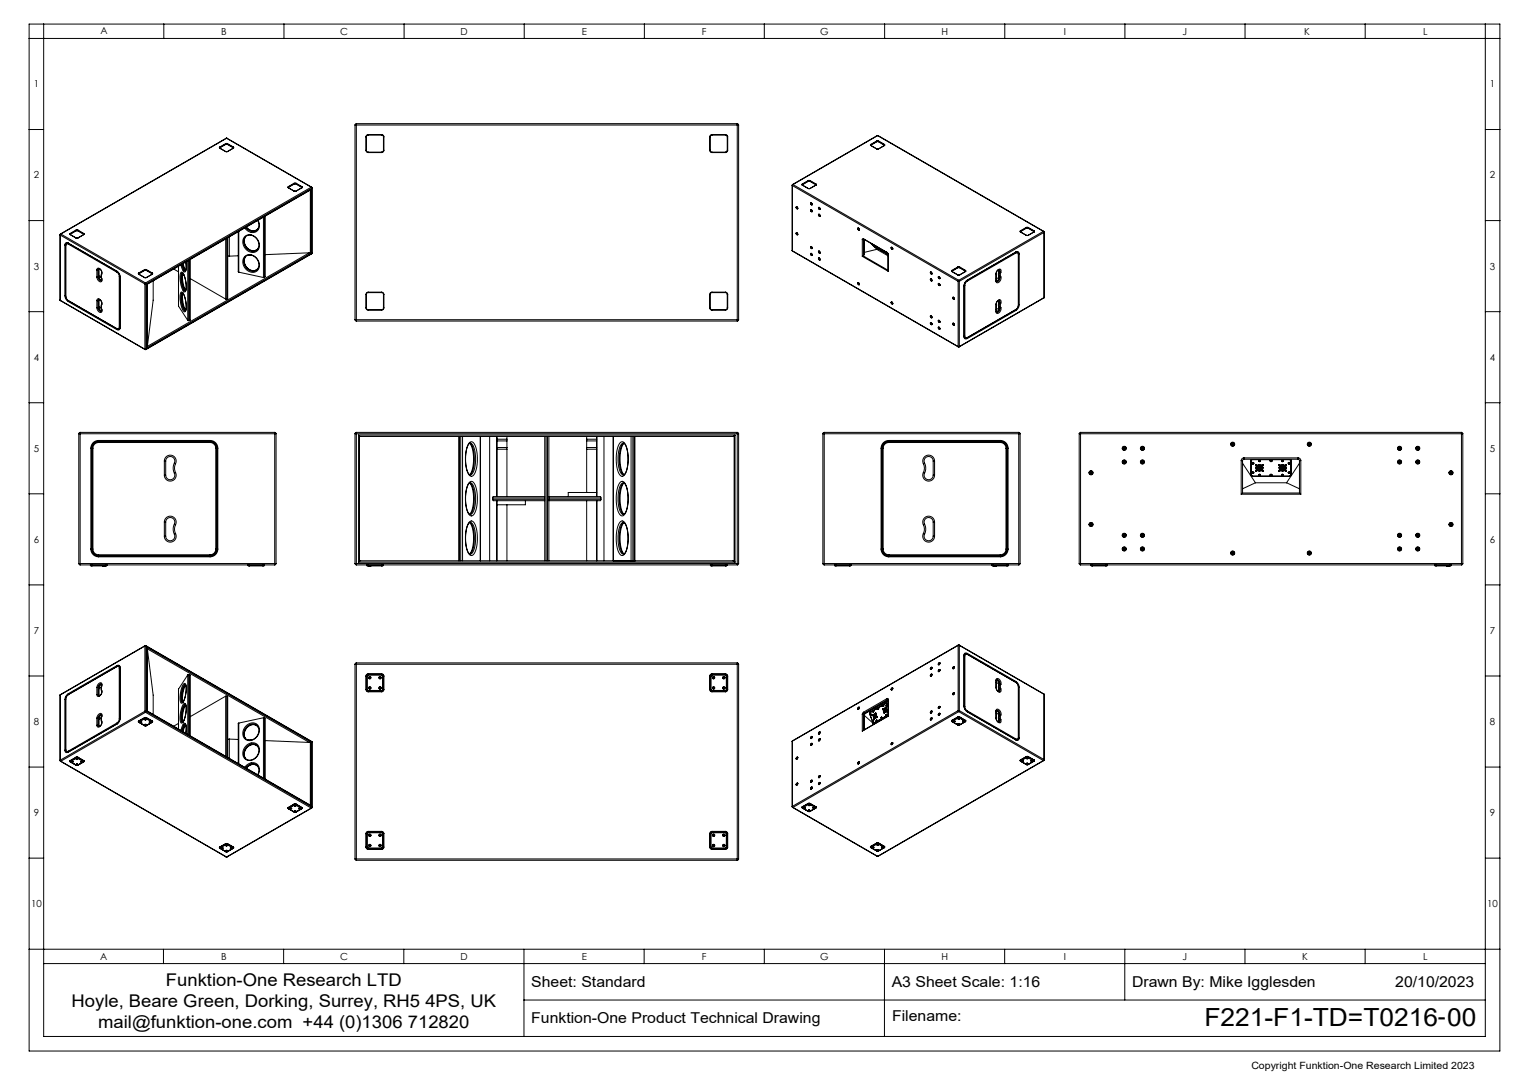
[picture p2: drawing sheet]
<svg xmlns="http://www.w3.org/2000/svg" width="420mm" height="297mm" viewBox="0 0 420 297" stroke-linecap="round" stroke-linejoin="round" font-family="sans-serif">
<defs><g id="words">
<text font-size="6.9" x="330.8" y="281.6">F221-F1-TD=T0216-00</text>
<g font-size="4.8">
<text x="45.6" y="270.5">Funktion-One Research LTD</text>
<text x="19.6" y="276.3">Hoyle, Beare Green, Dorking, Surrey, RH5 4PS, UK</text>
<text x="27" y="282.2">mail@funktion-one.com +44 (0)1306 712820</text>
</g>
<g font-size="4.1">
<text x="145.9" y="270.9">Sheet: Standard</text>
<text x="244.9" y="270.9">A3 Sheet Scale: 1:16</text>
<text x="311" y="270.9">Drawn By: Mike Igglesden</text>
<text x="383.2" y="270.9">20/10/2023</text>
<text x="145.9" y="280.9">Funktion-One Product Technical Drawing</text>
<text x="245" y="280.3">Filename:</text>
</g>
<g font-size="2.7">
<text x="27.6" y="9.4">A</text>
<text x="60.7" y="9.5">B</text>
<text x="93.4" y="9.5">C</text>
<text x="126.5" y="9.5">D</text>
<text x="159.8" y="9.5">E</text>
<text x="192.8" y="9.5">F</text>
<text x="225.3" y="9.5">G</text>
<text x="258.6" y="9.5">H</text>
<text x="292.2" y="9.5">I</text>
<text x="324.9" y="9.5">J</text>
<text x="358.2" y="9.5">K</text>
<text x="390.9" y="9.5">L</text>
<text x="9.3" y="24">1</text>
<text x="409.3" y="24">1</text>
<text x="9.3" y="49">2</text>
<text x="409.3" y="49">2</text>
<text x="9.3" y="74">3</text>
<text x="409.3" y="74">3</text>
<text x="9.3" y="99">4</text>
<text x="409.3" y="99">4</text>
<text x="9.3" y="124">5</text>
<text x="409.3" y="124">5</text>
<text x="9.3" y="149">6</text>
<text x="409.3" y="149">6</text>
<text x="9.3" y="174">7</text>
<text x="409.3" y="174">7</text>
<text x="9.3" y="199">8</text>
<text x="409.3" y="199">8</text>
<text x="9.3" y="223.9">9</text>
<text x="409.3" y="223.9">9</text>
<text x="8.5" y="249">10</text>
<text x="408.5" y="249">10</text>
<text x="27.5" y="263.5">A</text>
<text x="60.7" y="263.5">B</text>
<text x="93.4" y="263.5">C</text>
<text x="126.5" y="263.5">D</text>
<text x="159.8" y="263.5">E</text>
<text x="192.8" y="263.5">F</text>
<text x="225.3" y="263.5">G</text>
<text x="258.6" y="263.5">H</text>
<text x="292.2" y="263.5">I</text>
<text x="324.9" y="263.5">J</text>
<text x="357.7" y="263.5">K</text>
<text x="390.9" y="263.5">L</text>
<text x="343.7" y="293.5">Copyright Funktion-One Research Limited 2023</text>
</g>
</g></defs>
<g fill="none" stroke="#000" stroke-width=".27">
<path d="M8 10.6h404M8 6.6h404v281.9h-404zM12 6.6v277.9h396v-277.9M45 6.6v4M78 6.6v4M111 6.6v4M144 6.6v4M177 6.6v4M209.9 6.6v3.9M243 6.6v4M276 6.6v4M309 6.6v4"/>
<path d="M342 6.6v4M375 6.6v4M8 35.6h4M62 39.4h.5M62 39.4v.1M62 39.4l-1.6 1M62 39.6h.5M62 39.5h.5M62 39.5l-1.6 1M62 39.6l-1.6 1M62 39.5v.1M62.1 37.9h.3"/>
<path d="M62.1 37.9l.1 .1M62.1 37.9l-45.5 26.3M62.2 38l-45.5 26.2M62.2 38l23.3 13.4M62.4 37.9l-.2 .1M62.4 37.9l23.2 13.5M62.5 39.6l1.6 1M62.5 39.5l1.6 1M62.5 39.5v.1M62.5 39.4v.1M62.5 39.4l1.6 1M97.5 34.3h.4"/>
<path d="M97.5 34.3v53.5M97.9 33.9l-.4 .4M97.9 33.9v.4M97.9 34.3v53.5M97.9 34.3h104.6M97.9 33.9h104.6M100.5 37.6h.1M100.5 37.6v3.7M100.6 37.6v3.7M101.1 36.9l-.4 .2-.2 .5M101.1 36.9v.2M101.1 37.1l-.3 .1-.2 .4"/>
<path d="M101.1 36.9h3.7M101.1 37.1h3.7M104.8 36.9l.5 .2 .2 .5M104.8 37.1l.4 .1 .1 .4M104.8 36.9v.2M105.3 37.6h.2M105.3 37.6v3.7M105.5 37.6v3.7M195 37.6h.1M195 37.6v3.7M195.1 37.6v3.7M195.6 36.9l-.5 .2-.1 .5"/>
<path d="M195.6 36.9v.2M195.6 37.1l-.4 .1-.1 .4M195.6 36.9h3.7M195.6 37.1h3.7M199.3 36.9l.4 .2 .2 .5M199.3 37.1l.3 .1 .2 .4M199.3 36.9v.2M199.8 37.6h.1M199.8 37.6v3.7M199.9 37.6v3.7M202.5 34.3h.4M202.5 33.9v.4"/>
<path d="M202.5 33.9l.4 .4M202.5 34.3v53.5M202.9 34.3v53.5M239.2 39.6v.3M239.2 39.6l.1 .1M239.2 39.9l1.6 1M239.3 39.7l-.1 .2M239.3 39.8l-.1 .1M239.3 39.7v.1M240.8 38.7h.5M240.8 38.7l.1 .1M240.8 38.7l-1.6 .9"/>
<path d="M240.9 38.9h.4M240.9 38.8h.4M240.9 38.9l-1.6 .9M240.9 38.8l-1.6 .9M240.9 38.8v.1M241 37.2h.2M241 37.2h.1M241 37.2l-23.3 13.4M241.1 37.2l-23.3 13.5M241.1 37.2l45.5 26.3M241.2 37.2h-.1M241.2 37.2l45.5 26.3"/>
<path d="M241.3 38.8l1.6 .9M241.3 38.9l1.6 .9M241.3 38.8v.1M241.3 38.7v.1M241.3 38.7l1.7 .9M242.9 39.7l.1 .2M242.9 39.8l.1 .1M242.9 39.7v.1M243 39.6v.3M243 39.6l-.1 .1M243 39.9l-1.7 1M408 35.6h4"/>
<path d="M60.4 40.4v.3M60.4 40.4v.1M60.4 40.7l1.6 .9M60.4 40.5v.2M60.4 40.6h-.1M60.4 40.5v.1M62 41.6h.5M62.5 41.6h.1M64.1 40.5v.2M64.1 40.6h.1M64.1 40.5v.1M64.1 40.7h.1"/>
<path d="M64.1 40.7l-1.6 .9M64.1 40.4v.3M64.1 40.4v.1M72.4 59.6v16.6M72.7 59.4v16.7M72.8 59.4l-.1 16.6M79.2 51.2v.3M79.2 51.2v.1M79.2 51.5l1.6 1M79.2 51.3v.2M79.2 51.4v.1M79.2 51.3v.1"/>
<path d="M80.8 50.3h.5M80.8 50.3v.1M80.8 50.3l-1.6 .9M80.8 52.5h.5M80.8 50.5h.5M80.8 50.4h.5M80.8 50.4l-1.6 .9M80.8 50.5l-1.6 .9M80.8 50.4v.1M81.3 50.5l1.6 .9M81.3 50.4l1.6 .9M81.3 50.4v.1"/>
<path d="M81.3 52.5h.1M81.3 50.3v.1M81.3 50.3l1.6 .9M82.9 51.3v.2M82.9 51.4l.1 .1M82.9 51.3v.1M82.9 51.2v.3M82.9 51.2v.1M82.9 51.5l-1.6 1M85.2 52.2l-44.7 25.8M85.2 52.2h.1M85.2 52.2v17.2"/>
<path d="M85.4 52l-.2 .2M85.4 52v17.5M85.4 52l-45 26M85.5 51.4l.2 .3M85.5 51.4l-45.5 26.3M85.6 51.4l.1 .2M85.6 51.4h-.1M85.7 51.7l-45.6 26.2M85.7 51.7v17.9M85.7 51.6v.1M85.7 51.6v17.9M100.5 41.3l.2 .4 .4 .2"/>
<path d="M100.5 41.3h.1M100.6 41.3l.2 .3 .3 .2M101.1 41.8v.1M101.1 41.9h3.7M101.1 41.8h3.7M104.8 41.8v.1M105.3 41.3h.2M105.3 41.3l-.1 .3-.4 .2M105.5 41.3l-.2 .4-.5 .2M195 41.3l.1 .4 .5 .2M195 41.3h.1M195.1 41.3l.1 .3 .4 .2"/>
<path d="M195.6 41.8v.1M195.6 41.9h3.7M195.6 41.8h3.7M199.3 41.8v.1M199.8 41.3h.1M199.8 41.3l-.2 .3-.3 .2M199.9 41.3l-.2 .4-.4 .2M217.6 50.8l.1 .1M217.6 50.8v17.9M217.7 50.9l45.5 26.3M217.7 50.9v17.9M217.7 50.6l-.1 .2"/>
<path d="M217.7 50.6l.1 .1M217.8 50.7l-.1 .2M217.8 50.7l45.5 26.2M218.7 56.8a.28 .28 0 0 1 .5 .1 .28 .28 0 0 1-.4 .4zM218.8 56.8h.1M218.8 57.1h.2M218.8 57.1h.1M218.9 57l-.1 .1M218.9 57h.1M219 57v.1M219 57l-.1 .1M219 57.1h-.1"/>
<path d="M219.1 57.3h.1M219.2 57.2l-.1 .1M220.3 50.7l.1 .1M220.4 50.5v.3M220.4 50.5v.1M220.4 50.8l1.6 .9M220.4 50.7v.1M220.4 50.6l-.1 .1M220.4 50.6v.1M222 51.7h.5M222 49.6h.5M222 49.6v.1"/>
<path d="M222 51.7h.1M222 49.6l-1.6 .9M222 49.8h.5M222 49.7h.5M222 49.8l-1.6 .9M222 49.7l-1.6 .9M222 49.7v.1M222.5 49.7l1.6 .9M222.5 49.8l1.6 .9M222.5 49.7v.1M222.5 51.7h.1M222.5 49.6v.1"/>
<path d="M222.5 49.6l1.6 .9M222.7 55.7a.28 .28 0 0 1 .4 .1 .28 .28 0 0 1-.3 .4zM222.7 57.6a.28 .28 0 0 1 .4 .1 .28 .28 0 0 1-.3 .4zM222.8 57.9h.1M222.9 57.8v.1M222.9 57.8l-.1 .1M222.9 55.9l-.1 .1M222.9 55.9v.1M222.9 55.9h.1M222.9 57.8h.1M222.9 57.6h-.2M222.9 55.7h-.2"/>
<path d="M222.9 56h.1M222.9 57.9h.1M222.9 56h-.1M223.1 58.1h-.1M223.1 58v.1M223.1 56.1l-.1 .1M224.1 50.7v.1M224.1 50.6l.1 .1M224.1 50.6v.1M224.1 50.8h.1M224.1 50.8l-1.6 .9M224.1 50.5v.3"/>
<path d="M224.1 50.5v.1M224.2 50.7l-.1 .1M224.9 58.8a.28 .28 0 0 1 .4 .2 .28 .28 0 0 1-.3 .3zM224.9 56.9a.28 .28 0 0 1 .4 .2 .28 .28 0 0 1-.3 .3zM225 59.1l.1 .1M225 57.2l.1 .1M225.1 57.1v.1M225.1 57.1l-.1 .1M225.1 59v.1M225.1 59.1h-.1M225.1 59.1h.1M225.1 57.2h-.1"/>
<path d="M225.1 57.2h.1M225.1 58.8h-.2M225.1 56.9l-.2 .1M225.1 59.2h.1M225.1 57.2v.1M225.1 59.1v.1M225.3 59.2l-.1 .2M225.3 57.3l-.1 .2M240.8 40.9h.5M240.8 40.9h.1M241.3 40.9h.1M8 60.6h4"/>
<path d="M16.5 64.4v.1M16.5 64.4v17.9M16.5 64.5l23.3 13.4M16.5 64.5v17.9M16.6 64.2l-.1 .2M16.6 64.2h.1M16.7 64.2l-.2 .3M16.7 64.2l23.3 13.5M17.8 67.3h.2M17.8 67.3v13.9M18 67.3l.1 .1M18 67.3v13.9"/>
<path d="M18.1 67.4v13.9M18.3 66.7l-.2 .4M18.3 66.7l.5 .1M18.3 66.8l-.3 .5M18.4 66.7l-.1 .1M18.7 66.7l-.4 .1M18.8 66.7l-.7-.1-.3 .7M18.8 67l-.5-.1-.2 .5M18.8 66.7v.1M18.8 66.7l13.3 7.8M18.8 67l13.3 7.7M18.8 66.8v.2"/>
<path d="M19.3 64.1v.3M19.3 64.1v.1M19.3 64.4h.1M19.3 64.4l1.6 .9M19.3 64.2v.2M19.3 64.3v.1M19.3 64.2v.1M20.9 63.2h.5M20.9 63.2v.1M20.9 63.2l-1.6 .9M20.9 65.3h.5M20.9 65.3h.1"/>
<path d="M20.9 63.4h.5M20.9 63.3h.5M20.9 63.4l-1.6 .9M20.9 63.3l-1.6 .9M20.9 63.3v.1M21.4 63.4l1.6 .9M21.4 63.3l1.6 .9M21.4 63.3v.1M21.4 65.3h-.5M21.4 63.2v.1M21.4 63.2l1.6 .9M23 64.2v.2"/>
<path d="M23 64.3v.1M23 64.2v.1M23 64.4h.1M23 64.1v.3M23 64.1v.1M23 64.4l-1.6 .9M26.6 76a.94 .94 0 0 0 .3 1 .94 .94 0 0 0 1.1 .1v-.6M26.6 74.1a.56 .56 0 0 1 .6-.5 .56 .56 0 0 1 .5 .5l.3 .6v.5M26.6 74.1h.3M26.6 76h.3M26.6 74.1v1.9M26.9 74.1a.37 .37 0 0 1 .4-.4 .37 .37 0 0 1 .4 .4l.2 .9"/>
<path d="M26.9 76a.72 .72 0 0 0 .3 .8 .72 .72 0 0 0 .7 .1v-.5M26.9 74.1v1.9M27.1 74l-.2 .1M27.1 74v2M27.1 76h-.2M27.2 73.9v-.2l-.1 .3M27.2 75.9l.2 .6 .5 .4a.98 .98 0 0 1-.8-.9M27.2 75.7l.3 .3M27.2 73.9l-.1 .1M27.2 75.9l-.1 .1M27.2 73.9v2M27.5 76l.3 .2"/>
<path d="M27.5 76l-.3 .2M27.9 76.4l.1 .1M27.9 75l.1 .2M27.9 75l-.1 .7 .1 .7M28 75.2v1.3M32.1 74.7l.5 .6 .2 .6M32.1 74.5l.6 .5 .3 1M32.1 74.5l.6 .7 .3 .8M32.2 74.5l-.1 .2M32.8 75.9h.2M32.8 75.9v13.9M33 76h.1"/>
<path d="M33 76v13.9M38.1 75.2v.1M38.1 74.9v.4M38.1 74.9v.1M38.1 75.3h.1M38.1 75.3l1.6 .9M38.1 75.2h.1M38.1 75v.2M39.7 74h.5M39.7 74v.1M39.7 74l-1.6 .9M39.7 76.2h.5"/>
<path d="M39.7 74.2h.5M39.7 74.1h.5M39.7 74.2l-1.6 1M39.7 74.1l-1.6 .9M39.7 74.1v.1M39.8 77.9h.3M39.8 77.9v17.9M40 77.7l-.2 .2M40 77.7l.1 .2M40.1 77.9v17.9M40.2 74.2l1.6 1M40.2 74.1l1.6 .9"/>
<path d="M40.2 74.1v.1M40.2 76.2h.1M40.2 74v.1M40.2 74l1.6 .9M40.4 78h.1M40.4 78v17.5M40.5 78h.1M40.5 78v17.3M41.8 75.2h.1M41.8 75l.1 .2M41.8 75v.2M41.8 75.3l-1.6 .9"/>
<path d="M41.8 75.3h.1M41.8 74.9v.4M41.8 74.9v.1M41.9 75.2l-.1 .1M42.1 77.1v5.3l-1.6 12.7M47.7 73.8l1.3 .8M49 73.1v10.9M49.7 72.7a2.01 2.01 0 0 0 1.1 1.9l.4-.9-.2-1.8 .1 1.6-.2 .9M49.8 74.7a.82 .82 0 0 1 .8 1 5.4 5.4 0 0 1 .2 4.4 4.9 4.9 0 0 1-1.3-4.3zM50 72.5l.4 1.5 .5 .4M50 74.9l.5 .5 .5 1.7 .1 1.7-.2 1.1a4.9 4.9 0 0 1-1.1-4.4zM50.2 72.4l.4 1.4 .4 .5"/>
<path d="M50.2 75.3l.3 .2M50.2 74.9a6.1 6.1 0 0 0 .8 4.9M50.2 75v2.4l.8 2.3M50.3 72.3l.7 1.9M50.9 74.4h.1M50.9 79.9h.1M51.6 71.6v16.3M51.9 71.4v16.6M52.1 71.3v16.7M52.2 71.2v16.7l-.1 .1M52.2 76.5l9.8 5.6M62 65.6v16.5"/>
<path d="M62.3 65.4v16.7M62.5 65.3v16.7M62.6 65.3l-.1 16.7M62.6 70.3h.4M63 65v5.3M65.4 63.6v11l.2 .1M65.4 70.2l-2.4 .1M65.6 74.7l6.8 1.5M65.6 63.5v11.2M67.3 70.4a2.66 2.66 0 0 1 3.2 .4 2.66 2.66 0 0 1 .4 3.2 2.41 2.41 0 0 1-2.5 .6 2.41 2.41 0 0 1-1.6-1.9 2.22 2.22 0 0 1 .5-2.3zM67.3 64.9a2.66 2.66 0 0 1 3.2 .4 2.66 2.66 0 0 1 .4 3.3 2.41 2.41 0 0 1-2.5 .5 2.41 2.41 0 0 1-1.6-1.9 2.22 2.22 0 0 1 .5-2.3zM67.3 65.2a2.47 2.47 0 0 0 .5 2.8 2.47 2.47 0 0 0 2.9 .4l.2-.2"/>
<path d="M67.3 70.6a2.47 2.47 0 0 0 .5 2.9 2.47 2.47 0 0 0 2.9 .4l.2-.2M67.3 65.1a2.49 2.49 0 0 0 .4 2.8 2.49 2.49 0 0 0 2.8 .7l.4-.4M67.3 70.6a2.49 2.49 0 0 0 .4 2.8 2.49 2.49 0 0 0 2.8 .6l.4-.4M67.5 65a2.44 2.44 0 0 1 2.8 .3 2.44 2.44 0 0 1 .6 2.8 1.99 1.99 0 0 1-1.9 .9 1.99 1.99 0 0 1-1.6-1.3 2.2 2.2 0 0 1 .1-2.7zM67.5 70.5a2.44 2.44 0 0 1 2.8 .3 2.44 2.44 0 0 1 .6 2.8 1.99 1.99 0 0 1-1.9 .8 1.99 1.99 0 0 1-1.6-1.3 2.2 2.2 0 0 1 .1-2.6zM67.7 62.3a1.99 1.99 0 0 0 3.2 .4 2 2 0 0 1-3.3-.4M69.1 70.1h-1.1M70.8 60.5a1.88 1.88 0 0 1-.4 2.8 1.88 1.88 0 0 1-2.7-.7l-.2-.2M70.8 68.3h.1M70.8 73.7h.1M70.9 60.5a2.09 2.09 0 0 1-.5 3 2.09 2.09 0 0 1-3-.7l-.2-.2M72.7 76.1l-.3 .1"/>
<path d="M72.7 76v.1M72.8 75.9l-.1 .1M85 69.4h.2M85 69.4l-44.5 25.7M85 69.4l-12.2 .5M85.2 69.4l.2 .1M85.4 69.5l-45 26M85.6 69.7l-45.5 26.3M85.7 69.6l-.1 .1M85.7 69.6l-45.6 26.2M85.7 69.5l-.1 .2M85.7 69.5v.1"/>
<path d="M217.6 68.7l.1 .2M217.6 68.7l.1 .1M217.7 68.8v.1M217.7 68.8l45.5 26.3M217.7 68.9l45.5 26.3M218.7 63.9a.28 .28 0 0 1 .5 .2 .28 .28 0 0 1-.4 .3zM218.8 63.9h.1M218.8 64.2l.1 .1M218.9 64.1v.2M218.9 64.1l-.1 .1M218.9 64.1h.1M218.9 64.1l.1 .1"/>
<path d="M219 64.2l-.1 .1M219.1 64.4h.1M219.2 64.3l-.1 .1M222.7 67.7a.28 .28 0 0 1 .4 .1 .28 .28 0 0 1-.3 .4zM222.7 69.6a.28 .28 0 0 1 .4 .1 .28 .28 0 0 1-.3 .4zM222.8 68h.1M222.9 69.8h.1M222.9 69.8h-.1M222.9 67.9l-.1 .1M222.9 67.9v.1M222.9 67.9h.1M222.9 67.7h-.2"/>
<path d="M222.9 69.6h-.2M222.9 69.8v.1M222.9 68h.1M222.9 68h-.1M223.1 68.2h-.1M223.1 68.1v.1M223.1 70l-.1 .1M224.9 68.9a.28 .28 0 0 1 .4 .2 .28 .28 0 0 1-.3 .3zM224.9 70.8a.28 .28 0 0 1 .4 .2 .28 .28 0 0 1-.3 .3zM225 71.1l.1 .1M225.1 71v.1M225.1 71l-.1 .1"/>
<path d="M225.1 69.1v.1M225.1 69.1l-.1 .1M225.1 71.1h-.1M225.1 71.1h.1M225.1 69.2h-.1M225.1 70.8h-.2M225.1 68.9l-.2 .1M225.1 69.2h.1M225.1 71.2h.1M225.1 71.1v.1M225.3 71.2l-.1 .2M225.3 69.3l-.1 .2"/>
<path d="M235.6 62.6a.28 .28 0 0 1 .5 .2 .28 .28 0 0 1-.3 .3zM235.6 77.6a.28 .28 0 0 1 .5 .2 .28 .28 0 0 1-.3 .3zM235.8 62.9v.1M235.8 77.9l.1 .1M235.8 77.8l.1 .1M235.8 77.8v.1M235.9 62.8l-.1 .1M235.9 62.8h.1M235.9 77.8l-.1 .1M235.9 62.8v.1M235.9 77.8v.1M235.9 62.6h-.2"/>
<path d="M235.9 77.6h-.2M235.9 77.9h.1M235.9 62.9h.1M235.9 62.9l-.1 .1M235.9 62.9h-.1M235.9 77.9v.1M236.1 63l-.1 .1M236.1 78l-.1 .1M236.9 65.7h.3M236.9 70.4l7.1 4.1M236.9 65.7v4.7M237.1 70.2l-.2 .2"/>
<path d="M237.1 70.2l6.8 4M237.2 65.5l-.3 .2M237.2 70.1l-.1 .1M237.2 65.5v.1M237.2 65.5l6.5 3.8M237.2 65.7v4.4M237.2 65.6v.1M237.2 65.6l6.5 3.8M237.3 65.7h-.1M237.3 69.9l-.1 .2M237.3 65.7v4.2M237.4 65.8l-.1 4.1"/>
<path d="M239.2 66.8l1.7 1.6M239.5 67l.3 .4M239.7 67.3h.1M239.7 67.3l.2 .1M239.8 67.2l.2 .2M239.8 67.2l-.1 .1M239.8 67.3h.1M239.8 67.4l.2 .2M239.8 67.4h.1M239.8 67.3v.1M239.9 67.3h-.1M239.9 67.3h.1"/>
<path d="M239.9 67.3l-.1 .1M239.9 67.4h.1M240 67.4h-.1M240 67.4h.1M240 67.6l.7 .4M240.1 67.6h-.1M240.1 67.3l.1 .1M240.2 67.4l.5 .3M240.2 67.4h.1M240.4 67.4v.1M240.4 67.5h.1M240.4 67.5l.2 .1"/>
<path d="M240.5 67.6h.1M240.7 68h.1M240.7 68l.2 .1M240.7 67.9h.1M240.7 67.9l.2 .2M240.8 68h.1M240.8 68.1h.1M240.8 68v.1M240.9 68.4l3 1.8M240.9 68.4l-3.5 .9M240.9 67.7l.1 .1M240.9 68.1h.1"/>
<path d="M240.9 68.1l1.2 .6M241 67.8h.1M242.1 68.7v.1M242.1 68.7l.1 .2M242.1 68.7h.1M242.1 68.7l.2 .2M242.1 68.8h.1M242.1 68.6l.2 .3M242.1 68.6v.1M242.1 68.8l.1 .1M242.2 68.8h.1M242.2 68.8v.1"/>
<path d="M242.2 68.8h-.1M242.2 68.9h.1M242.3 68.9l1.1 .6M242.3 68.8l-.1 .1M242.8 68.9l.2 .1M243 69h.1M243 69l.5 .3M243.1 69.1h.1M243.2 69.1h.1M243.2 69.1l.1 .1M243.3 69.2h.1M243.4 69.5l.1 .1"/>
<path d="M243.4 69.5l.2 .2M243.4 69.5h.1M243.4 69.5l.3 .1M243.4 69.4l.3 .2M243.4 69.4v.1M243.5 69.5v.1M243.5 69.6h.1M243.5 69.6l.1 .1M243.6 69.6h.1M243.6 69.3l.2 .1M243.6 69.7l.3 .1M243.7 69.6l-.1 .1"/>
<path d="M243.7 69.3l.3 .5M243.7 69.3v.1M243.7 69.6h.1M243.7 69.4l.2 .3M243.9 69.7l.1 4.8M243.9 69.7l.1 .1M244 69.8v4.7M244.8 67.9a.28 .28 0 0 1 .5 .1 .28 .28 0 0 1-.4 .4zM244.9 67.9h.1M244.9 68.2l.1 .1M245 68.1h.1M245 68.1l.1 .1"/>
<path d="M245 68.1l-.1 .1M245.1 68.2h.1M245.1 68.2l-.1 .1M245.1 68.2h-.2M245.2 68.4h.1M245.2 68.3v.1M255.6 74.7a.28 .28 0 0 1 .4 .1 .28 .28 0 0 1-.3 .4zM255.6 76.6a.28 .28 0 0 1 .4 .1 .28 .28 0 0 1-.3 .4zM255.7 74.7h.1M255.7 76.6h.1M255.7 74.7h-.1M255.7 76.6h-.1"/>
<path d="M255.7 75l.1 .1M255.8 74.9v.2M255.8 74.9l-.1 .1M255.8 76.8l-.1 .1M255.8 76.8h.1M255.8 74.9h.1M255.8 74.9v.1M255.8 75h.1M255.8 76.8l.1 .1M255.9 76.8l-.2 .1M255.9 75l-.1 .1M256 75.2h-.1"/>
<path d="M256 75.1v.1M256 77l-.1 .1M257.8 75.9a.28 .28 0 0 1 .4 .2 .28 .28 0 0 1-.3 .3zM257.8 77.8a.28 .28 0 0 1 .4 .2 .28 .28 0 0 1-.3 .3zM257.9 78.1l.1 .1M258 76.1v.1M258 76.2h-.1M258 76.2h.1M258 78.1h-.1M258 78.1h.1M258 75.9l-.2 .1M258 77.8h-.2"/>
<path d="M258 78.1v.1M258 78.2h.1M258.1 78.3v.1M258.2 76.3l-.1 .2M258.2 78.2l-.1 .1M261.5 74.2v.3M261.5 74.2v.1M261.5 74.5h.1M261.5 74.5l1.6 1M261.5 74.3v.2M261.5 74.4v.1M261.5 74.3v.1"/>
<path d="M263.1 73.3h.5M263.1 75.5h.5M263.1 73.3v.1M263.1 73.3l-1.6 .9M263.1 75.5h.1M263.1 73.5h.5M263.1 73.4h.5M263.1 73.4v.1M263.1 73.5l-1.6 .9M263.1 73.4l-1.6 .9M263.2 77.2h.3M263.2 77.2v17.9"/>
<path d="M263.3 76.9l-.1 .3M263.3 76.9l.2 .3M263.5 77.2v17.9M263.6 73.5l1.6 .9M263.6 73.4l1.6 .9M263.6 73.4v.1M263.6 75.5h.1M263.6 73.3v.1M263.6 73.3l1.6 .9M264.8 78.5v13.9M264.8 78.4v.1M264.8 78.4v13.9"/>
<path d="M265 78.3h-.2M265 78.3v13.9M265.2 74.3v.2M265.2 74.4v.1M265.2 74.3v.1M265.2 74.5l-1.6 1M265.2 74.5h.1M265.2 74.2v.3M265.2 74.2v.1M265.6 77l.1 .2M265.7 76.9l-.6 .6-.3 .9M265.7 76.9l-.7 .7-.2 .9"/>
<path d="M265.7 77.2l-.5 .5-.2 .6M265.7 76.9h.1M273.6 75.2v1.9M273.6 75.1v.1M273.6 77v.1M273.6 75.1v1.9M274.4 74.5l-.2 .8 .2 .6M274.4 74.5v.1M274.4 75.9l-.1 .8-.6 .5M274.4 75.9v.1M274.4 74v.5M274.4 74v.6"/>
<path d="M274.4 76.1l-.8 .5M274.4 74.6l-.1 .8 .1 .6M274.4 76a1.01 1.01 0 0 1-.7 1.2M274.4 74.6l.2 .1M274.4 76l.2 .1M274.6 74.7a.42 .42 0 0 0-.1-.7 .42 .42 0 0 0-.6 .4l-.3 .7M274.6 76.1a.76 .76 0 0 1-.1 .9 .76 .76 0 0 1-.8 .1l-.1-.1M274.6 74.7l.3 .1M274.6 74.7l-.1 .8 .1 .6M274.9 76a1.12 1.12 0 0 1-1.2 1.5l-.1-.4M274.9 74.8v1.2M274.9 74.8a.59 .59 0 0 0-.2-1 .59 .59 0 0 0-.8 .6l-.3 .8"/>
<path d="M274.9 76l-.3 .1M278.9 69.3l.1 .2M279 69.3l-13.3 7.6M279 69.2l.7-.1 .3 .6M279 69.5l.5-.1 .2 .5M279 69.2v.1M279 69.2l-13.3 7.7M279 69.5l-13.3 7.7M279.1 69.2h.4M279.4 69.1l.1 .1M279.5 69.2l.3 .6M279.5 69.2l-.5 .1"/>
<path d="M279.5 69.2l.2 .3M279.7 69.9v13.9M279.8 69.8l-.1 .1M279.8 69.8v13.9M280 69.7h-.2M280 69.7v13.9M280.3 63.6v.1M280.3 63.4v.3M280.3 63.4v.1M280.3 63.7l1.6 .9M280.3 63.7h.1M280.3 63.6h.1"/>
<path d="M280.3 63.5v.1M281.9 62.4h.5M281.9 62.4l.1 .1M281.9 62.4l-1.6 1M281.9 64.6h.5M281.9 64.6h.1M282 62.6h.4M282 62.5h.4M282 62.6l-1.7 1M282 62.5l-1.7 1M282 62.5v.1M282.4 62.6l1.6 1"/>
<path d="M282.4 62.5l1.6 1M282.4 62.5v.1M282.4 64.6h-.5M282.4 62.4v.1M282.4 62.4l1.6 1M284 63.5v.2M284 63.6h.1M284 63.5v.1M284 63.7h.1M284 63.4v.3M284 63.4v.1M284 63.7l-1.6 .9"/>
<path d="M286.6 63.5l.2 .3M286.6 63.5l-23.3 13.4M286.7 63.5l.1 .2M286.7 63.5h-.1M286.8 63.8l-23.3 13.4M286.8 63.8v17.9M286.8 63.7v.1M286.8 63.7v17.9M408 60.6h4M8 85.6h4M16.5 82.3l.1 .2M16.5 82.3v.1"/>
<path d="M16.5 82.4l.1 .1M16.5 82.4l23.3 13.4M16.6 82.5l23.2 13.5M17.8 81.2l.3 .8 .7 .8M17.8 81.2h.2M18 81.2l.3 .8 .5 .6M18 81.2l.1 .1M18.1 81.3l.2 .7 .5 .5M18.8 82.5v.1M18.8 82.8l13.3 7.7M18.8 82.5l13.3 7.7M18.8 82.6l13.3 7.7"/>
<path d="M18.8 82.6v.2M26.6 84.5a.94 .94 0 0 0 .3 1 .94 .94 0 0 0 1.1 0v-.6M26.6 82.5a.56 .56 0 0 1 .6-.5 .56 .56 0 0 1 .5 .5l.3 .6v.6M26.6 82.5h.3M26.6 84.5h.3M26.6 82.5v2M26.9 82.5a.37 .37 0 0 1 .4-.4 .37 .37 0 0 1 .4 .4l.2 .9M26.9 84.5a.72 .72 0 0 0 .3 .7 .72 .72 0 0 0 .7 .1v-.4M26.9 82.5v2M27.1 82.4v2M27.1 82.4l-.2 .1M27.1 84.4l-.2 .1"/>
<path d="M27.2 82.3v-.1l-.1 .2M27.2 84.3l.2 .6 .5 .5a.98 .98 0 0 1-.8-1M27.2 84.1l.3 .3M27.2 82.3l-.1 .1M27.2 84.3l-.1 .1M27.2 82.3v2M27.5 84.4l.3 .3M27.5 84.4l-.3 .2M27.9 84.9h.1M27.9 83.4l.1 .3M27.9 83.4l-.1 .7 .1 .8M28 83.7v1.2"/>
<path d="M32.1 90.2v.1M32.1 90.3h.6M32.2 90.3l-.1 .2M32.8 89.8l-.2 .4h-.5M32.8 89.8h.2M32.8 90.3h-.5M32.9 90.2l-.2 .1M33 90l-.3 .3M33 89.9l-.2 .4M33 89.9h.1M33 89.9l-.2 .6h-.7M39.8 95.8h.3"/>
<path d="M39.8 95.8v.2M39.8 96h.3M40.1 95.8v.2M40.5 95.3l-.1 .2M40.5 95.1v.2M49 84h.1M49 84l2.6 3.9M49.7 80.2h.1a2.13 2.13 0 0 1 1.2 2.1 3.4 3.4 0 0 1-.3 3.3 5.8 5.8 0 0 1-1.2-4.9zM50.2 80.4a6.1 6.1 0 0 0 .8 4.8M50.2 80.4v2.4l.8 2.4M50.9 85.3a4.7 4.7 0 0 1-1.1-4v-.4a.36 .36 0 0 1 .3-.5 .36 .36 0 0 1 .4 .4l.6 2.5-.2 2M51.6 87.9l.3 .1"/>
<path d="M52.1 88h-.2M62 82.1h.3M62.5 82l-.2 .1M97.5 87.8h.4M97.5 87.8l.4 .3M97.9 87.8v.3M97.9 87.8h104.6M97.9 88.1h104.6M100.5 84.5l.2 .4 .4 .2M100.5 80.8h.1M100.5 84.5h.1M100.5 80.8v3.7"/>
<path d="M100.6 84.5l.2 .4 .3 .1M100.6 80.8v3.7M101.1 80.2l-.4 .2-.2 .4M101.1 80.3l-.3 .2-.2 .3M101.1 80.2v.1M101.1 85v.1M101.1 85.1h3.7M101.1 80.2h3.7M101.1 80.3h3.7M101.1 85h3.7M104.8 80.2l.5 .2 .2 .4M104.8 80.2v.1"/>
<path d="M104.8 80.3l.4 .2 .1 .3M104.8 85v.1M105.3 80.8h.2M105.3 84.5h.2M105.3 84.5l-.1 .4-.4 .1M105.3 80.8v3.7M105.5 84.5l-.2 .4-.5 .2M105.5 80.8v3.7M195 84.5l.1 .4 .5 .2M195 80.8h.1M195 84.5h.1M195 80.8v3.7"/>
<path d="M195.1 84.5l.1 .4 .4 .1M195.1 80.8v3.7M195.6 80.2l-.5 .2-.1 .4M195.6 80.2v.1M195.6 80.3l-.4 .2-.1 .3M195.6 85v.1M195.6 85.1h3.7M195.6 80.2h3.7M195.6 80.3h3.7M195.6 85h3.7M199.3 80.2l.4 .2 .2 .4M199.3 80.2v.1"/>
<path d="M199.3 80.3l.3 .2 .2 .3M199.3 85v.1M199.8 80.8h.1M199.8 84.5h.1M199.8 84.5l-.2 .4-.3 .1M199.8 80.8v3.7M199.9 84.5l-.2 .4-.4 .2M199.9 80.8v3.7M202.5 87.8h.4M202.5 87.8v.3M202.9 87.8l-.4 .3M244.8 82.9a.28 .28 0 0 1 .5 .2 .28 .28 0 0 1-.4 .3z"/>
<path d="M244.9 83.2l.1 .1M245 83.1v.2M245 83.1l-.1 .1M245 83.1h.1M245 83.1l.1 .1M245 82.9h-.1M245.1 83.2h.1M245.1 83.2l-.1 .1M245.2 83.4h.1M245.2 83.3v.1M255.6 86.7a.28 .28 0 0 1 .4 .1 .28 .28 0 0 1-.3 .4zM255.6 88.6a.28 .28 0 0 1 .4 .1 .28 .28 0 0 1-.3 .4z"/>
<path d="M255.7 88.6h.1M255.7 88.6h-.1M255.7 88.8l.1 .1M255.7 87h.2M255.8 86.9l.1 .1M255.8 86.9l-.1 .1M255.8 88.8h-.1M255.8 88.8l.1 .1M255.8 88.8h.1M255.8 86.9h.1M255.8 86.9v.1M255.8 86.7h-.2"/>
<path d="M255.8 87h.1M255.9 88.8l-.1 .1M255.9 88.8h-.2M255.9 88.9h-.1M256 89.1h-.1M256 87.2h-.1M256 89v.1M256 87.1v.1M257.8 87.9a.28 .28 0 0 1 .4 .2 .28 .28 0 0 1-.3 .3zM257.8 89.8a.28 .28 0 0 1 .4 .2 .28 .28 0 0 1-.3 .3zM257.9 88.1l.1 .1zM257.9 88.2l.1 .1"/>
<path d="M257.9 90.1h.1M258 90v.2l-.1-.1M258 90.1h-.1M258 90v.1M258 87.9l-.2 .1M258 89.8h-.2M258 90.1h.1M258 88.2h.1M258 88.2v.1M258 88.3h.1M258.1 88.4v.1M258.2 88.3l-.1 .1"/>
<path d="M258.2 90.2l-.1 .2M261.7 81.6a.28 .28 0 0 1 .5 .2 .28 .28 0 0 1-.3 .3zM261.7 88.7a.28 .28 0 0 1 .5 .2 .28 .28 0 0 1-.3 .3zM261.9 89l.1 .1M261.9 81.9v.1M261.9 88.9l.1 .1M261.9 88.9v.1M261.9 81.8v.1M261.9 81.8l.1 .1M261.9 89h.1M262 88.7l-.2 .1M262 81.6h-.2"/>
<path d="M262 89h.1M262 81.9h.1M262 81.9l-.1 .1M262 89v.1M262.2 89.1l-.1 .2M262.2 82l-.1 .1M263.2 95.1h.3M263.2 95.1v.1M263.2 95.2h.3M263.5 95.1v.1M264.8 92.4l.3 .6 .6-.1M264.8 92.3l.2 .5h.4"/>
<path d="M264.8 92.3v.1M264.8 92.5l.3 .3M264.9 92.7l.1 .1M265 92.2l.2 .5 .5-.1M265 92.2l-.2 .1M265.6 92.7l.1 .2M265.7 92.7l-.6 .1M265.7 92.6v.1M273.6 83.6v1.9M273.6 83.5v.1M273.6 85.4v.1M273.6 83.5v1.9"/>
<path d="M274.4 82.9v-.5v.6M274.4 82.9l-.2 .8 .2 .6M274.4 82.9v.1M274.4 84.3l-.1 .8-.6 .5a.98 .98 0 0 0 .7-1.2M274.4 84.3v.1M274.4 84.5l-.8 .5M274.4 83l-.1 .8 .1 .6M274.4 83l.2 .1M274.4 84.4l.2 .1M274.6 83.1a.42 .42 0 0 0-.1-.7 .42 .42 0 0 0-.6 .4l-.3 .7M274.6 84.5a.76 .76 0 0 1-.1 .9 .76 .76 0 0 1-.8 .2l-.1-.2M274.6 83.1l.3 .1"/>
<path d="M274.6 83.1l-.1 .8 .1 .6M274.9 84.4a1.12 1.12 0 0 1-1.2 1.5l-.1-.4M274.9 83.2v1.2M274.9 83.2a.59 .59 0 0 0-.2-.9 .59 .59 0 0 0-.8 .5l-.3 .8M274.9 84.4l-.3 .1M278.9 85.1l.1 .1M279 85l-13.3 7.7M279 84.9v.1M279 85.2l-13.3 7.7M279 84.9l-13.3 7.7M279.7 83.8l-.2 .7-.5 .4M279.8 83.7l-.2 .7-.6 .6"/>
<path d="M279.8 83.7l-.1 .1M280 83.6l-.3 .9-.7 .7M280 83.6h-.2M286.7 81.8l-23.2 13.4M286.8 81.7l-.1 .1M286.8 81.7l-23.3 13.4M286.8 81.6l-.1 .2M286.8 81.6v.1M408 85.6h4M8 110.6h4M21.6 119.1h.4M21.6 119.1v35.6"/>
<path d="M22 118.7l-.4 .4M22 118.7v.4M22 119.1h53.5M22 118.7h53.5M22 119.1v35.6M75.5 118.7v.4M75.5 119.1h.3M75.5 118.7l.3 .4M75.5 119.1v35.6M75.8 119.1v35.6M97.5 119.1h.4M97.5 119.1v35.6"/>
<path d="M97.9 118.7l-.4 .4M97.9 118.7v.4M97.9 119.1v35.6M97.9 119.1h104.6M97.9 118.7h104.6M98.5 119.4l.2 .3M98.5 119.4h103.4M98.5 119.4v34.9M98.7 119.7h103M98.7 119.7v34.4M126 119.8v34.1M126.2 119.8v34.1"/>
<path d="M126.6 119.8v34.1M127.1 119.8v34.1M131.9 119.8v34.1M132 119.8v34.1M134.5 119.8v34.1M136.5 119.8v16.5M139.2 119.8v16.5M149.6 119.8v34.1M150 119.8v34.1M150.4 119.8v34.1M150.8 119.8v34.1M161.2 119.8v15.4"/>
<path d="M163.9 119.8v16.5M165.9 119.8v34.1M168.4 119.8v34.1M173.3 119.8v34.1h.5v-34.1M174.2 119.8v34.1h.2v-34.1M201.7 119.7v34.4M201.9 119.4l-.2 .3M201.9 119.4v34.9M202.5 119.1h.4M202.5 118.7v.4M202.5 118.7l.4 .4M202.5 119.1v35.6"/>
<path d="M202.9 119.1v35.6M226 119.1h.4M226 119.1v35.6M226.4 118.7v.4M226.4 118.7l-.4 .4M226.4 119.1h53.4M226.4 118.7h53.4M226.4 119.1v35.6M279.8 118.7v.4M279.8 118.7l.4 .4M279.8 119.1h.4M279.8 119.1v35.6"/>
<path d="M280.2 119.1v35.6M296.4 119.1h.4M296.4 119.1v35.6M296.8 118.7v.4M296.8 118.7l-.4 .4M296.8 119.1h104.6M296.8 118.7h104.6M296.8 119.1v35.6M401.4 119.1h.4M401.4 118.7v.4M401.4 118.7l.4 .4M401.4 119.1v35.6"/>
<path d="M401.8 119.1v35.6M408 110.6h4M8 135.6h4M25 123h.2M25 123v27.7M25.2 123v27.7M25.3 123h.2M25.3 123v27.7M25.5 123v27.7M27.1 120.9l-.9 .2-.5 .3-.6 .8-.1 .8M27.1 121.2l-1.3 .5-.5 1.3M27.1 121.2v.3"/>
<path d="M27.1 121.5l-1.2 .5-.4 1M27.1 120.9v.3M27.1 121.2l-.6 .1-.7 .4-.4 .5-.2 .8M27.1 120.9h30.6M27.1 121.5h30.6M27.1 121.2h30.6M45.1 126.6a1.63 1.63 0 0 1 2-1.6 1.63 1.63 0 0 1 1.1 2.3M45.1 130.4h.4M45.1 126.6h.4M45.1 126.6v3.8M45.5 126.6a1.25 1.25 0 0 1 1.6-1.3 1.25 1.25 0 0 1 .8 1.8M45.5 126.6v3.8"/>
<path d="M47.9 127.1l.3 .2M47.9 129.9a1.25 1.25 0 0 1-.8 1.8 1.25 1.25 0 0 1-1.6-1.3M47.9 127.1a3.1 3.1 0 0 0 0 2.8M48.2 129.7a1.63 1.63 0 0 1-1.1 2.3 1.63 1.63 0 0 1-2-1.6M48.2 127.3l-.3 1.2 .3 1.2M48.2 129.7l-.3 .2M57.7 120.9l.9 .2 .5 .3 .5 .8 .2 .8M57.7 121.5l1 .4 .6 1.1M57.7 121.2v.3M57.7 120.9v.3M57.7 121.2l1.3 .5 .5 1.3M57.7 121.2l.8 .1 .5 .4 .4 .5 .2 .8"/>
<path d="M59.3 123h.2M59.3 123v27.7M59.5 123v27.7M59.6 123h.2M59.6 123v27.7M59.8 123v27.7M128.9 121.8l.1-.1a.6 .6 0 0 1 .9 .4 9.2 9.2 0 0 1-.3 8l-.3 .3a1.37 1.37 0 0 1-1.1-1.5 9.7 9.7 0 0 1 .7-7.1zM128.9 132.6l.1-.1a.6 .6 0 0 1 .9 .5 9.2 9.2 0 0 1-.3 8l-.3 .2a1.37 1.37 0 0 1-1.1-1.5 9.7 9.7 0 0 1 .7-7.1zM129 121.5a.89 .89 0 0 1 .9-.2 .89 .89 0 0 1 .5 .8 9.6 9.6 0 0 1-.4 8.5 .95 .95 0 0 1-1.5-.8 10 10 0 0 1 .5-8.3zM129 132.4a.89 .89 0 0 1 .9-.2 .89 .89 0 0 1 .5 .8 9.6 9.6 0 0 1-.4 8.4 .95 .95 0 0 1-1.5-.7 10 10 0 0 1 .5-8.3zM129 121.7a9.3 9.3 0 0 1 .4 8.1l-.4 .5M129 132.6a9.3 9.3 0 0 1 .4 8.1l-.4 .5"/>
<path d="M129 121.7a5.8 5.8 0 0 1 1.3 4.9 4.5 4.5 0 0 1-1.3 3.7M129 132.5a5.8 5.8 0 0 1 1.3 5 4.5 4.5 0 0 1-1.3 3.7M135.3 137.1l.2 .3h14.1M135.3 137.1h14.3M135.3 136.7h14.3M135.3 136.7v.4M136.5 137.4v16.5M136.5 123.3h2.7M136.5 120.6h2.7M136.5 121h2.7M136.5 122.8h2.7M139.2 138.6v15.3"/>
<path d="M144.3 137.4v1.2h-7.8M149.6 136.3h-14.1l-.2 .4M150.8 136.3h14.1l.2 .4M150.8 137.1h14.3M150.8 136.7h14.3M161.2 137.4v16.5M161.2 123.3h2.7M161.2 120.6h2.7M161.2 121h2.7M161.2 122.8h2.7M163.9 137.4v16.5M163.9 135.2h-7.8v1.1"/>
<path d="M165.1 137.1l-.2 .3h-14.1M165.1 136.7v.4M170.3 132.5a.91 .91 0 0 1 1-.3 .91 .91 0 0 1 .6 .9 10 10 0 0 1-.5 8.3 .89 .89 0 0 1-.9 .1 .89 .89 0 0 1-.5-.7 10.3 10.3 0 0 1 .3-8.3zM170.4 121.5a.89 .89 0 0 1 .9-.2 .89 .89 0 0 1 .6 .8 9.6 9.6 0 0 1-.5 8.5 .95 .95 0 0 1-1.5-.8 10 10 0 0 1 .5-8.3zM170.8 132.7l.3-.2a1.37 1.37 0 0 1 1.1 1.5 8.9 8.9 0 0 1-.8 7.2 .6 .6 0 0 1-.9-.5 9.2 9.2 0 0 1 .3-8zM170.8 121.9l.5-.3a3.2 3.2 0 0 1 1.1 3 7.1 7.1 0 0 1-1.1 5.8 1.46 1.46 0 0 1-1.2-1.6 9 9 0 0 1 .7-6.9zM171.1 132.7l.3-.1a9 9 0 0 0 0 8.6 4.5 4.5 0 0 1-1.3-3.8 7.3 7.3 0 0 1 1-4.7zM171.4 130.3a9.2 9.2 0 0 1-.5-7.8l.5-.8a5.1 5.1 0 0 0-1.3 4.5l.2 2a3.1 3.1 0 0 0 1.1 2.1M242 123h.3M242 123v27.7M242.3 123v27.7M242.3 123h.3"/>
<path d="M242.6 123v27.7M244.2 120.9l-.9 .2-.7 .5-.4 .6-.2 .8M244.2 121.5l-1.1 .4-.5 1.1M244.2 120.9v.3M244.2 121.2v.3M244.2 121.2l-.9 .1-.5 .4-.3 .5-.2 .8M244.2 121.2l-1.3 .5-.6 1.3M244.2 120.9h30.6M244.2 121.5h30.6M244.2 121.2h30.6M253.6 127.3l.3 1.2-.3 1.2M253.6 129.7a1.63 1.63 0 0 0 1.1 2.3 1.63 1.63 0 0 0 2-1.6"/>
<path d="M253.6 129.7l.4 .2M254 127.1l-.4 .2M254 129.9a1.25 1.25 0 0 0 .8 1.8 1.25 1.25 0 0 0 1.5-1.3M254 127.1a3.1 3.1 0 0 1 0 2.8M256.3 126.6a1.25 1.25 0 0 0-1.5-1.3 1.25 1.25 0 0 0-.8 1.8M256.3 126.6h.4M256.3 130.4h.4M256.3 126.6v3.8M256.7 126.6a1.62 1.62 0 0 0-2-1.6 1.62 1.62 0 0 0-1.1 2.3M256.7 126.6v3.8M274.8 120.9l.8 .2 .6 .3 .5 .8 .2 .8M274.8 121.2l.6 .1 .7 .4 .4 .5 .2 .8"/>
<path d="M274.8 120.9v.3M274.8 121.5l1.1 .5 .4 1M274.8 121.2v.3M274.8 121.2l1.3 .5 .5 1.3M276.3 123h.3M276.3 123v27.7M276.6 123v27.7M276.7 123h.2M276.7 123v27.7M276.9 123v27.7M299.5 129.7h.4l-.1 .2h-.3zM308.7 126.7l.1-.1 .2 .3-.2 .1z"/>
<path d="M308.7 123l.1-.1 .2 .3h-.2zM313.7 123h.3v.2l-.3-.1zM313.7 126.7l.1-.1 .2 .3h-.3zM338.4 121.8h.2l.2 .2-.2 .1zM340.9 126.4h.4M340.9 135.7h16.4M340.9 126.4v9.3M341.3 135.3l-.4 .4M341.3 135.3h15.7M341.3 126.4v8.9M341.3 127.2l3.6 5.3M341.7 125.7l-.5 .2-.3 .5"/>
<path d="M341.7 125.7v.4M341.7 126.1l-.4 .3M341.7 125.7h14.9M341.7 126.1h14.9M343.6 130.4l.4 .3M343.6 130.4l.2 .2M343.7 130.4l.3 .3M343.7 126.4v4M343.8 126.2l-.1 .2M343.9 129.8l.3-.3 .2 .3M343.9 127.1l.3-.2 .2 .2M343.9 129.8l.3-.2 .2 .2"/>
<path d="M343.9 127.1h.1M343.9 129.8l.3 .2 .2-.2M344 126.2l-.3 .3M344 126.2h10.3M344 130.7h10.3M344 126.1v.1M344 126.1l-.4 .4M344 130.7h.1M344 127.2h.1M344 129.8h.1M344.1 129.9h.1M344.1 127.3h.1"/>
<path d="M344.1 127.2h-.1M344.1 129.7v.1M344.1 129.7h.1M344.1 127.1h.1M344.1 127.1v.1M344.1 129.7l.1 .1M344.1 129.8v.1M344.1 127.2h.1M344.1 129.8h.1M344.1 127.2v.1M344.2 129.8l-.1 .1M344.2 129.8h.1"/>
<path d="M344.2 127.1l-.1 .1M344.2 127.1h.1M344.2 127.2l-.1 .1M344.2 129.9h-.1M344.2 129.9h.1M344.2 127.2v.1M344.2 129.8v.1M344.2 127.2h.1M344.2 127.1v.1M344.2 129.7h.1M344.2 129.7v.1M344.2 127.3h.1"/>
<path d="M344.3 127.2h.1M344.3 127.1h.1M344.3 127.1l-.1 .1M344.3 129.8h-.1M344.3 127.2h-.1M344.3 129.8h.1M344.4 127.1l-.2 .3-.3-.3M344.4 127.1l-.2-.2-.3 .2M344.4 127.1h.1M344.9 132.5l-3.6 1.7M344.9 132.5h8.5M344.9 127.6h.3"/>
<path d="M344.9 129.2h.3M344.9 127.6h.1M344.9 129.2h.1M345 128.5a.97 .97 0 0 1 .9-.9 .97 .97 0 0 1 1 .9M345.2 127.6h.1M345.2 129.2h.1M345.2 128.2l.2 .2M345.4 128v.5M345.8 129.1a.71 .71 0 0 1-.4-1.1 .71 .71 0 0 1 1.2 .1l.1 .6-.6 .4M345.8 128.9v.3h.1h.2v-.3M345.8 130.4l.2-.2 .2 .2M345.8 126.5h.1"/>
<path d="M345.8 126.5l.2-.2 .2 .2M345.8 130.4l.2 .2 .2-.2M345.9 128.2v.3M345.9 126.5l.1 .1M345.9 130.4h.1M345.9 130.4l.1 .1M345.9 130.5h.1M345.9 126.6h.1M345.9 126.5h.1M346 130.3v.1M346 130.3l-.1 .1M346 126.7h.1"/>
<path d="M346 130.5h-.1M346 126.6h-.1M346 130.6h.1M346 126.5v.1M346 130.4h.1M346 126.6h.1M346 130.5v.1M346 126.6v.1M346 130.4v.1M346 126.5v.2M346 130.5h.1M346 130.5l.1 .1"/>
<path d="M346 130.4l.1 .2M346 128.2v.3M346 126.5h.1M346.1 126.7h.1M346 130.3h.1M346.1 126.5h-.1M346.1 126.5l-.1 .1M346.1 130.5v.1M346.1 130.4h.1M346.1 126.6h.1M346.1 130.4h-.1M346.1 126.5h.1"/>
<path d="M346.1 130.4l-.1 .1M346.1 130.5h.1M346.2 126.5l-.2 .2-.2-.2M346.2 126.5h.1M346.5 128v.5M346.6 128.2l-.1 .2M346.7 129.2h.3M346.7 127.6h.3M346.7 127.6h.1M346.7 129.2h.1M347 127.6h.1M347 129.2h.1"/>
<path d="M348.9 126.5l.2-.2 .3 .2M348.9 130.4l.3-.2 .2 .2M348.9 126.5h.1M349 130.4h.1M349 130.4l.1 .1M349 126.6h.1M349 126.5l.1 .1M349 130.5h.1M349 126.5h.1M349.1 130.5h-.1M349.1 130.4h.1M349.1 130.3v.1"/>
<path d="M349.1 126.6h.1M349.1 130.6h.1M349.1 126.6h-.1M349.1 126.5v.1M349.1 130.4v.1M349.1 126.6v.1M349.1 126.5h.1M349.1 130.5v.1M349.1 126.5v.2M349.1 130.5h.1M349.1 126.6l.1 .1M349.1 130.5l.1 .1"/>
<path d="M349.1 130.4l.1 .2M349.2 126.6h.1M349.2 126.5v.1M349.2 130.4v.1M349.2 126.5h.1M349.2 126.7h.1M349.2 130.5h.1M349.2 130.3h.1M349.2 130.3v.1M349.2 126.5h-.1M349.2 130.4h.1M349.3 126.6h.1"/>
<path d="M349.3 130.4l-.1 .1M349.3 126.5l-.1 .1M349.3 126.5h.1M349.3 130.5h.1M349.4 130.4l-.3 .2-.2-.2M349.4 126.5l-.3 .2-.2-.2M349.4 130.4l-.2-.2-.3 .2M349.4 126.5h.1M351.3 129.2h.3M351.3 127.6h.3M351.3 127.6h.1M351.3 129.2h.1"/>
<path d="M351.4 128.5a.97 .97 0 0 1 .9-.9 .97 .97 0 0 1 1 .9M351.4 129.1l.1 .2M351.6 127.6h.1M351.6 129.2h.1M351.6 128.2l.2 .2M351.8 128v.5M352 126.5l.3-.2 .2 .2M352 130.4l.3-.2 .2 .2M352 126.5h.1M352 130.4l.2 .2 .3-.2M352 126.5l.2 .2h.2M352.1 126.6h.1"/>
<path d="M352.1 130.4h.1M352.1 130.4l.1 .1M352.1 130.5h.1M352.1 129.1a.71 .71 0 0 1-.3-1.1 .71 .71 0 0 1 1.2 .1l.1 .6-.6 .4M352.1 128.9v.3h.2h.2v-.3M352.1 126.5l.1 .1M352.1 126.5h.1M352.2 126.5h.1M352.2 126.7h.1M352.2 130.5h.1M352.2 130.4h.1M352.2 126.5h-.1"/>
<path d="M352.2 130.3l.1 .1M352.2 130.3v.1M352.2 126.6v.1M352.2 126.6h-.1M352.2 130.5h-.1M352.2 126.6h.1M352.2 130.6h.1M352.2 130.4v.1M352.2 126.5v.1M352.2 130.5v.1M352.2 128.2v.3M352.3 126.6l-.1 .1"/>
<path d="M352.3 126.6v.1M352.3 130.4h.1M352.3 130.5h.1M352.3 126.5v.1M352.3 126.5h.1M352.3 126.5v.2M352.3 130.5v.1M352.3 126.7h.1M352.3 126.6h.1M352.3 130.4v.2M352.3 130.4v.1M352.3 130.3h.1"/>
<path d="M352.3 130.3v.1M352.4 130.4h-.1M352.4 130.4h.1M352.4 126.6h.1M352.4 130.4l-.1 .1M352.4 130.5h.1M352.4 126.6h-.1M352.4 128.2v.3M352.5 126.5l-.1 .2M352.5 126.5h.1M352.5 130.4h.1M352.9 128v.5"/>
<path d="M353 128.2l-.1 .2M353.1 127.6h.3M353.1 129.2h.3M353.1 127.6h.1M353.1 129.2h.1M353.2 129.1l.1 .2M353.4 127.6h.1M353.4 129.2h.1M353.4 132.5l3.5 1.7M353.9 129.8l.2-.3 .2 .3M353.9 127.1l.2-.2 .2 .2M353.9 129.8l.2-.2 .2 .2"/>
<path d="M353.9 127.1h.1M353.9 127.1l.2 .3 .2-.3M353.9 129.8l.3 .1M354 127.2h.1M354 129.8h.1M354 129.9h.1M354 127.3h.1M354 127.1h.1M354 127.1l.1 .1M354 129.7l.1 .1M354 129.7h.1M354 127.2v.1"/>
<path d="M354.1 129.8l-.1 .1M354.1 127.2l-.1 .1M354.1 129.8h.1M354.1 127.2h.1M354.1 127.1v.1M354.1 129.9h.1M354.1 129.9h-.1M354.1 127.2v.1M354.1 127.3h.1M354.1 127.1h.1M354.1 127.2l.1 .1M354.1 129.8l.1 .1"/>
<path d="M354.1 129.7h.1M354.1 129.7v.1M354.2 127.1h.1M354.2 129.8h.1M354.2 129.9h.1M354.2 127.1l-.1 .1M354.2 129.8h-.1M354.2 127.2h-.1M354.2 127.2h.1M354.3 126.1l.3 .4M354.3 130.7h.1M354.3 126.2l.3 .3"/>
<path d="M354.3 126.1v.1M354.3 129.8l-.1 .1M354.3 127.1h.1M354.5 126.2l.1 .2M354.6 130.4l-.3 .3M354.6 126.4v4M354.6 130.4l-.1 .2M356.6 125.7l.5 .2 .2 .5M356.6 126.1l.3 .3M356.6 125.7v.4M356.9 126.4h.4M356.9 126.4l.1 8.9"/>
<path d="M356.9 127.2l-3.5 5.3M357 135.3l.3 .4M357.3 126.4v9.3M359.5 121.8h.2l.1 .2h-.3zM384.3 123h.3v.1l-.3 .1zM384.3 126.7l.1-.1 .2 .3-.2 .1zM389.3 123h.3v.1l-.2 .1zM389.3 126.7l.1-.1 .2 .3h-.3zM398.4 129.7h.3v.2h-.3zM408 135.6h4M21.6 154.7l.4 .4M21.6 154.7h.4"/>
<path d="M22 154.7v.4M22 155.1h53.5M22 154.7h53.5M24.8 155.2h.5M24.8 155.2l.5 .1M24.8 155.1v.1M25 150.7l.1 .9 .6 .7 .7 .4 .7 .1M25 150.7h.2M25.2 150.7l.2 .8 .4 .5 .7 .5 .6 .1M25.3 150.7h.2M25.3 150.7l.5 1.3 1.3 .5M25.3 155.2v.1"/>
<path d="M25.3 155.2h3.7M25.3 155.3h3.7M25.3 155.1v.1M25.5 150.7l.4 1.1 1.2 .5M27.1 152.6v.2M27.1 152.3v.2M27.1 152.8h30.6M27.1 152.3h30.6M27.1 152.6h30.6M27.1 152.5h30.6M28.3 155.4h.5M28.3 155.4h.1"/>
<path d="M28.3 155.3v.1M28.7 155.3l.1 .1M28.8 155.4h.1M29 155.2v.1M29 155.2h.4M29 155.1v.1M29.4 155.2l-.4 .1M29.4 155.1v.1M45.1 143.3a1.63 1.63 0 0 1 2-1.6 1.63 1.63 0 0 1 1.1 2.3M45.1 147.2h.4M45.1 143.3h.4M45.1 143.3v3.9"/>
<path d="M45.5 143.3a1.25 1.25 0 0 1 1.6-1.2 1.25 1.25 0 0 1 .8 1.8M45.5 143.3v3.9M47.9 146.6a1.25 1.25 0 0 1-.8 1.8 1.25 1.25 0 0 1-1.6-1.2M47.9 143.9l.3 .1M47.9 143.9a3.1 3.1 0 0 0 0 2.7M48.2 146.5a1.63 1.63 0 0 1-1.1 2.3 1.63 1.63 0 0 1-2-1.6M48.2 144l-.3 1.2 .3 1.3M48.2 146.5l-.3 .1M57.7 152.6v.2M57.7 152.3v.2M59.3 150.7l-.6 1.2-1 .4M59.3 150.7h.2"/>
<path d="M59.5 150.7l-.5 1.3-1.3 .5M59.6 150.7h.2M59.6 150.7l-.2 .8-.4 .5-.5 .4-.8 .2M59.8 150.7l-.2 .9-.5 .7-.5 .4-.9 .1M68.1 155.2h.4M68.1 155.2l.4 .1M68.1 155.1v.1M68.5 155.2v.1M68.5 155.2h3.7M68.5 155.3h3.7M68.5 155.1v.1M72.2 155.2v.1"/>
<path d="M72.2 155.2h.4M72.2 155.1v.1M72.6 155.2l-.4 .1M72.6 155.1v.1M75.5 154.7v.4M75.5 154.7h.3M75.8 154.7l-.3 .4M97.5 154.7h.4M97.5 154.7l.4 .4M97.9 154.7v.4M97.9 155.1h104.6M97.9 154.7h104.6"/>
<path d="M98.5 154.3h103.4M98.7 154.1h103M98.7 154.1l-.2 .2M100.7 155.2h.4M100.7 155.2l.4 .1M100.7 155.1v.1M101.1 155.2v.1M101.1 155.2h3.7M101.1 155.3h3.7M101.1 155.1v.1M101.3 155.4h.5M101.3 155.4h.1"/>
<path d="M101.4 155.3l-.1 .1M101.8 155.3v.1M101.8 155.4h.1M104.8 155.2v.1M104.8 155.2h.5M104.8 155.1v.1M105.3 155.2l-.5 .1M105.3 155.1v.1M128.9 143.3a.91 .91 0 0 1 1-.2 .91 .91 0 0 1 .6 .8 10 10 0 0 1-.5 8.3 .89 .89 0 0 1-.9 .2 .89 .89 0 0 1-.6-.8 10.3 10.3 0 0 1 .4-8.3zM128.9 143.5h.1a.77 .77 0 0 1 1 .7 9.3 9.3 0 0 1-.4 7.7l-.4 .2a3.2 3.2 0 0 1-1.2-2.9 8.5 8.5 0 0 1 .9-5.7zM129 143.4a9.2 9.2 0 0 1 .5 7.8l-.5 .9M129 143.4a5.5 5.5 0 0 1 1.3 4.7 5 5 0 0 1-1.3 4"/>
<path d="M168.5 153.9h.1M170.3 143.3a.91 .91 0 0 1 1-.2 .91 .91 0 0 1 .6 .8 10 10 0 0 1-.5 8.3 .89 .89 0 0 1-.9 .2 .89 .89 0 0 1-.5-.8 10.3 10.3 0 0 1 .3-8.3zM170.8 143.6l.3-.2a1.37 1.37 0 0 1 1.1 1.5 8.9 8.9 0 0 1-.8 7.2 .6 .6 0 0 1-.9-.5 9.2 9.2 0 0 1 .3-8zM171.4 143.4a3.7 3.7 0 0 0-1.2 3.2l.1 3.1a3.4 3.4 0 0 0 1.1 2.4M171.4 143.4a9 9 0 0 0 0 8.7M174.2 153.9h.1M195.1 155.2h.5M195.1 155.2l.5 .1M195.1 155.1v.1M195.6 155.2v.1M195.6 155.2h3.7M195.6 155.3h3.7"/>
<path d="M195.6 155.1v.1M199.3 155.2v.1M199.3 155.2h.4M199.3 155.1v.1M199.7 155.2l-.4 .1M199.7 155.1v.1M201.7 154.1l.2 .2M202.5 154.7v.4M202.5 154.7h.4M202.9 154.7l-.4 .4M226 154.7h.4M226 154.7l.4 .4"/>
<path d="M226.4 154.7v.4M226.4 155.1h53.4M226.4 154.7h53.4M229.2 155.2h.5M229.2 155.2l.5 .1M229.2 155.1v.1M229.7 155.2v.1M229.7 155.2h3.6M229.7 155.3h3.6M229.7 155.1v.1M233.3 155.2v.1M233.3 155.2h.5"/>
<path d="M233.3 155.1v.1M233.8 155.2l-.5 .1M233.8 155.1v.1M242 150.7l.2 .9 .5 .7 .6 .4 .9 .1M242 150.7h.3M242.3 150.7l.2 .8 .3 .5 .5 .4 .9 .2M242.3 150.7h.3M242.3 150.7l.6 1.3 1.3 .5M242.6 150.7l.5 1.2 1.1 .4M244.2 152.6v.2M244.2 152.3v.2M244.2 152.8h30.6"/>
<path d="M244.2 152.3h30.6M244.2 152.6h30.6M244.2 152.5h30.6M253.6 144l.3 1.2-.3 1.3M253.6 146.5a1.62 1.62 0 0 0 1.1 2.3 1.62 1.62 0 0 0 2-1.6M253.6 146.5l.4 .1M254 143.9l-.4 .1M254 146.6a1.25 1.25 0 0 0 .8 1.8 1.25 1.25 0 0 0 1.5-1.2M254 143.9a3.1 3.1 0 0 1 0 2.7M256.3 143.3a1.25 1.25 0 0 0-1.5-1.2 1.25 1.25 0 0 0-.8 1.8M256.3 143.3h.4M256.3 147.2h.4"/>
<path d="M256.3 143.3v3.9M256.7 143.3a1.62 1.62 0 0 0-2-1.6 1.62 1.62 0 0 0-1.1 2.3M256.7 143.3v3.9M272.5 155.2l.4 .1M272.5 155.2h.4M272.5 155.1v.1M272.9 155.2v.1M272.9 155.2h3.7M272.9 155.3h3.7M272.9 155.1v.1M273.1 155.4h.5M273.1 155.4h.1"/>
<path d="M273.1 155.3v.1M273.5 155.3l.1 .1M273.6 155.4h.1M274.8 152.3v.2M274.8 152.6v.2M276.3 150.7h.3M276.3 150.7l-.4 1.1-1.1 .5M276.6 150.7l-.5 1.3-1.3 .5M276.6 155.2v.1M276.6 155.2h.4M276.6 155.1v.1M276.7 150.7l-.2 .8-.4 .5-.7 .5-.6 .1"/>
<path d="M276.7 150.7h.2M276.9 150.7l-.2 .9-.5 .7-.8 .4-.6 .1M277 155.2l-.4 .1M277 155.1v.1M279.8 154.7v.4M279.8 154.7h.4M280.2 154.7l-.4 .4M296.4 154.7h.4M296.4 154.7l.4 .4M296.8 154.7v.4M296.8 155.1h104.6M296.8 154.7h104.6"/>
<path d="M299.5 143.9l.2-.1 .1 .3h-.1zM299.6 155.2h.5M299.6 155.2l.5 .1M299.6 155.1v.1M300.1 155.2v.1M300.1 155.2h3.7M300.1 155.3h3.7M300.1 155.1v.1M303.8 155.2v.1M303.8 155.2h.4M303.8 155.1v.1M304.2 155.2l-.4 .1"/>
<path d="M304.2 155.1v.1M308.7 146.8h.3v.2h-.3zM308.7 150.6l.1-.1 .2 .3h-.3zM313.7 146.8h.1l.2 .2-.2 .1zM313.7 150.6h.3v.2l-.2 .1zM338.4 151.7l.2-.1 .2 .3-.2 .1zM359.5 151.7l.2-.1 .1 .3h-.3zM384.3 146.8h.3v.2h-.3zM384.3 150.6h.3v.2l-.2 .1zM389.3 146.8h.1l.2 .2h-.3zM389.3 150.6h.3v.2l-.2 .1zM394.1 155.2l.4 .1"/>
<path d="M394.1 155.2h.4M394.1 155.1v.1M394.5 155.2v.1M394.5 155.2h3.7M394.5 155.3h3.7M394.5 155.1v.1M397.5 155.4h.5M397.5 155.4h.1M397.6 155.3l-.1 .1M398 155.3v.1M398 155.4h.1M398.2 155.2v.1"/>
<path d="M398.2 155.2h.4M398.2 155.1v.1M398.4 143.9h.3v.2h-.1zM398.6 155.2l-.4 .1M398.6 155.1v.1M401.4 154.7h.4M401.4 154.7v.4M401.8 154.7l-.4 .4M8 160.6h4M39.8 177.3h.3M39.8 177.3v17.9M39.8 177.3l-23.3 13.5"/>
<path d="M39.8 177.2h.3M39.8 177.2v.1M39.8 177.2l-23.2 13.5M40.1 177.2v.1M40.1 177.2l45.5 26.3M40.1 177.3v17.9M40.1 177.3l45.6 26.3M40.4 177.7l.1 .2M40.4 177.7v17.5M40.4 177.7l45 26M40.5 177.9v.2M40.5 177.9v17.3"/>
<path d="M40.5 178.1l1.6 12.7v5.3M40.5 178.1l44.5 25.7M263.2 177.2h.3M263.2 177.2v17.9M263.2 177.2l-45.5 26.2M263.2 177.1h.3M263.2 177.1v.1M263.2 177.1l-45.5 26.2M263.5 177.1v.1M263.5 177.1l23.2 13.4M263.5 177.2v17.9M263.5 177.2l23.3 13.4"/>
<path d="M264.8 179.9v.1M264.8 179.9v13.9M264.8 180v13.9M265 179.5l.7 .1M265 179.5l-.2 .3M265 179.5l-.1 .1M265.4 179.5a.43 .43 0 0 0-.4 0 .43 .43 0 0 0-.2 .5M265.7 179.6h.1M265.7 179.6l13.3 7.7M265.7 179.4l-.6-.1-.3 .6M265.7 179.6h-.5l-.2 .4M265.7 179.4l-.1 .1"/>
<path d="M265.7 179.4l13.3 7.6M408 160.6h4M8 185.6h4M16.5 190.9v17.9M16.5 190.8v.1M16.5 190.8v17.9M16.6 190.7l-.1 .2M16.6 190.7l-.1 .1M17.8 192v13.9M18 192h-.2M18 191.9v14M18.1 191.9h-.1"/>
<path d="M18.1 191.9v13.9M18.8 190.4l-.7 .6-.3 1M18.8 190.7l-.5 .5-.2 .7M18.8 190.4v.2M18.8 190.6l-.6 .6-.2 .7M18.8 190.6v.1M26.6 199.1h.3M26.6 197.1h.3M26.6 190.7h.3M26.6 188.7h.3M26.6 188.7v2M26.6 197.1v2"/>
<path d="M26.9 188.7v2M26.9 197.1v2M26.9 199.1l.2 .1M26.9 197.1l.2 .1M26.9 190.7l.2 .1M26.9 188.7l.2 .1M27.1 190.8l.1 .2v-.1M27.1 188.8a.98 .98 0 0 1 .8-1l-.5 .4-.2 .7M27.1 199.2l.1 .3M27.1 199.2l.1 .1M27.1 197.2l.1 .1M27.1 190.8l.1 .1"/>
<path d="M27.1 188.8l.1 .1M27.1 188.8v2M27.1 197.2v2M27.2 199.3v.2M27.2 188.9v2M27.2 197.3v2M27.2 197l.3 .2M27.2 188.6l.3 .2M27.5 197.2l-.3 .3M27.5 188.8l-.3 .3M27.8 197l-.3 .2M27.8 188.5l-.3 .3"/>
<path d="M27.9 196.7l-.1 .8 .1 .7M27.9 196.7a.4 .4 0 0 0-.1-.6 .4 .4 0 0 0-.6 .3l-.3 .7M27.9 188.3l-.1 .8 .1 .6M27.9 188.3a.4 .4 0 0 0-.1-.6 .4 .4 0 0 0-.6 .3l-.3 .7M27.9 198.2l-.1 .8a.42 .42 0 0 1-.4 .4 .42 .42 0 0 1-.5-.2v-.1M27.9 189.7l-.1 .9a.42 .42 0 0 1-.4 .4 .42 .42 0 0 1-.5-.2v-.1M27.9 196.2a1.03 1.03 0 0 0-.8 1M27.9 196.2l-.5 .4-.2 .7M28 198a1.12 1.12 0 0 1-1.3 1.5l-.1-.4M28 196.7v1.3M28 196.7a.59 .59 0 0 0-.3-.9 .59 .59 0 0 0-.8 .5l-.3 .8M28 189.5a1.12 1.12 0 0 1-1.3 1.6l-.1-.4"/>
<path d="M28 188.3v1.2M28 188.3a.59 .59 0 0 0-.3-.9 .59 .59 0 0 0-.8 .5l-.3 .8M28 198l-.1 .2M28 196.7h-.1M28 189.5l-.1 .2M28 188.3h-.1M32.1 182.7h.7l.2 .6M32.1 183l.4-.1 .3 .5M32.1 198.5l.1 .2M32.1 182.7l.1 .2M32.1 198.8l-13.3 7.7M32.1 182.7l-13.3 7.7"/>
<path d="M32.1 198.5l-13.3 7.7M32.1 183l-13.3 7.7M32.1 198.7v.1M32.1 182.9v.1M32.1 198.7l-13.3 7.7M32.1 182.9l-13.3 7.7M32.4 182.8l.4 .1M32.7 182.9h-.6M32.7 182.9l.2 .3M32.7 182.9l.2 .1M32.8 197.3l-.3 .7-.4 .5M32.8 183.4v13.9"/>
<path d="M32.8 182.9l.2 .4M33 197.3h-.2M33 197.2l-.3 .9-.6 .6M33 183.4h-.2M33 183.3v13.9M33 197.2l-.2 .8-.7 .8M33 197.2h.1M33 183.3h.1M38.1 198v.1M38.1 197.9v.3M38.1 198.2l1.7 1M38.1 198.1l.2 .2"/>
<path d="M38.1 197.9h.1M38.1 198.2h.1M38.1 197.9v.2M38.2 198l.1 .2M38.2 198l-.1 .1M38.2 197.9v.1M38.3 198.2v.1M38.3 198.3l1.6 .9M38.6 198.2h.1M38.6 198.1h.1M38.6 198.1v.1M38.7 198.2h.1"/>
<path d="M38.7 198.1v.1M38.7 198.1h.1M38.8 198.2h.1M38.8 198.1v.2l-.1-.1M38.9 198.1v.1M38.9 198.1h.1M38.9 198.2h.1M39.7 197h.5M39.7 199.2h.1M39.7 197h.1M39.7 197l-1.6 .9M39.8 197.1h.4"/>
<path d="M39.8 197.1l.1 .1M39.8 197v.1M39.8 197.1l-1.6 .9M39.8 199.2h.3M39.8 195.2l.2 .3M39.8 195.2h.3M39.8 195.2l-23.3 13.5M39.8 197.5h.1M39.8 198.9h.1M39.9 199.2h.1M39.8 197.4v.1M39.8 198.8h.1"/>
<path d="M39.8 197.4h.1M39.9 197.2h.2M39.9 199.2h.2M39.9 197.2l-1.6 1M39.9 197.4h-.1M39.9 198.8l-.1 .1M39.9 197.5h.1M39.9 198.9h.1M39.9 197.4h.1M40 195.5l-23.3 13.4M40 195.5l45.5 26.3M40 198.9h.1"/>
<path d="M40 197.5h.1M40 197.4v.1M40 198.9h-.1M40 197.5h-.1M40.1 197.4l-.1 .2-.2-.2M40.1 198.8l-.1 .2-.2-.1M40.1 199.2h.1M40.1 197.2l1.6 1M40.1 197.4v.1M40.1 198.9h.1M40.1 197.4h.1M40.1 197.5h.1"/>
<path d="M40.1 195.2l-.1 .3M40.1 195.2l45.6 26.3M40.2 197.1l-.1 .1M40.2 197v.1M40.2 197.1l1.6 .9M40.2 197l1.6 .9M40.2 199.2h.1M40.4 195.2l45 26M40.5 195.2h-.1M40.5 195.2h.1M40.5 195.2l44.7 25.8M41 198.2h.1"/>
<path d="M41.1 198.1h.1M41.1 198.1l-.1 .1M41.1 198.2h.1M41.2 198.2h.1M41.2 198.2h-.1M41.2 198.1h.1M41.2 198.1v.1M41.3 198.2h.1M41.3 198.2h-.1M41.3 198.1l-.1 .2-.2-.1M41.3 198.1v.1M41.3 198.1h.1"/>
<path d="M41.7 198.2v.1M41.7 198.3h.1M41.7 198.3l-1.6 .9M41.8 198l-.1 .2M41.8 198v.1M41.8 197.9v.1M41.8 197.9v.2M41.8 197.9h.1M41.8 198.2h.1M41.8 198.1l-.1 .2M41.8 197.9v.3M41.8 198.2l-1.6 1"/>
<path d="M41.9 198l-.1 .1M49 198.6l-1.3 .7M49 189.2h.1M49 189.2v10.9M50.4 187.8l.1-.1a.44 .44 0 0 1 .5 .1 .44 .44 0 0 1 .1 .5 5.5 5.5 0 0 1-1.2 4.7 4.8 4.8 0 0 1 0-4.1zM50.5 197.7l-.3 .2M50.5 193.1a.44 .44 0 0 1 .5 .1 .44 .44 0 0 1 .1 .5 5.5 5.5 0 0 1-1.2 4.8 4.8 4.8 0 0 1 0-4.1zM50.7 193.4l.1-.1a.67 .67 0 0 1 .3 1l-.1 1.8-.5 1.7a.34 .34 0 0 1-.2 .4 .34 .34 0 0 1-.4-.2 6.6 6.6 0 0 1 .8-4.6zM50.7 187.9h.1a.67 .67 0 0 1 .3 .9l-.1 1.8-.5 1.7a.34 .34 0 0 1-.2 .5 .34 .34 0 0 1-.4-.3 6.6 6.6 0 0 1 .8-4.6zM51 193.4a6.1 6.1 0 0 0-.8 4.9M51 187.9a6.1 6.1 0 0 0-.8 4.9M51 198.9l-.4 .5-.4 1.4"/>
<path d="M51 193.5l-.7 2.2-.1 2.5M51 188l-.7 2.2-.1 2.5M51 199l-.7 1.9M51.6 185.2v16.4M51.6 185.2l-2.6 4M51.9 185.2h-.3M51.9 185.2v16.6M51.9 185.2h.2M52.1 185.2l.1 .1v16.7M52.1 185.2v16.7M62 191.1h.3M62 191.1v16.5"/>
<path d="M62 191.1l-9.8 5.6M62.3 191.1v16.7M62.3 191.1l.2 .1M62.5 191.2l.1 16.7M62.5 191.2v16.7M65.6 198.5l-.2 .1v11M65.6 198.5v11.2M67.7 199.2a2.07 2.07 0 0 1 2.9-.3 2.07 2.07 0 0 1 .2 2.9 2.19 2.19 0 0 1-1.9 1.5 2.19 2.19 0 0 1-2.1-1.3 2.9 2.9 0 0 1 .9-2.8zM67.9 199.4a1.89 1.89 0 0 1 2.7-.1 1.89 1.89 0 0 1 0 2.7 1.87 1.87 0 0 1-2.2 1.2 1.87 1.87 0 0 1-1.4-2l.3-1zM72.4 197l.3 .1M72.4 197v16.6M72.4 197l-6.8 1.5"/>
<path d="M72.7 197.1v16.7M72.7 197.1v.1M72.7 197.2l.1 .1M72.7 197.2l.1 16.6M97.5 182.3h.4M97.5 182.3v53.5M97.9 182v.3M97.9 182l-.4 .3M97.9 182.3v53.5M97.9 182.3h104.6M97.9 182h104.6M100.5 189.3l.2 .4 .4 .2"/>
<path d="M100.5 189.3h.1M100.5 185.6h.1M100.5 185.6v3.7M100.6 189.3l.2 .3 .3 .2M100.6 185.6v3.7M100.7 189.3h.2M100.7 185.6h.2M100.9 189.3l.2 .2M100.9 185.6v3.7M101.1 185l-.4 .1-.2 .5M101.1 189.8v.1M101.1 185v.1"/>
<path d="M101.1 185.1l-.3 .1-.2 .4M101.1 189.5v.2M101.1 185.3l-.2 .3M101.1 185.1l-.4 .5M101.1 185.1v.2M101.1 185h3.7M101.1 189.9h3.7M101.1 189.7h3.7M101.1 185.1h3.7M101.1 189.5h3.7M101.1 185.3h3.7M101.4 186v.1"/>
<path d="M101.4 188.8h.1M101.5 185.9v.1M101.5 185.9h.1M101.5 188.9h.1M101.5 188.7v.1M101.5 188.7h.1M101.5 186.1h.1M101.5 188.8h.1M101.5 185.9l.1 .1M101.5 186h.1M101.5 188.8v.1M101.5 186l-.1 .1"/>
<path d="M101.5 186v.1M101.5 189h.1M101.6 188.8h.1M101.6 186.1h.1M101.6 186h.1M101.6 185.9v.3M101.6 185.9h-.1M101.6 186.1v.1M101.6 188.9v.1M101.6 188.9h.1M101.6 186v.1M101.6 186v.2"/>
<path d="M101.6 188.8v.1M101.6 188.8l.1 .1M101.6 186l.1 .1M101.6 186.2h.1M101.7 185.9h.1M101.7 185.9l-.1 .1M101.7 188.9h.1M101.7 188.7h.1M101.7 188.7l-.1 .1M101.7 186.1h.1M101.7 186h-.3M101.7 186h.1"/>
<path d="M101.7 186h-.1M101.7 188.9h-.1M101.7 188.8v.1M101.7 186l-.1 .1M104.3 186h.1M104.3 188.8h.1M104.3 185.9l.1 .1M104.3 188.7l.1 .1M104.3 188.7l.1 .2M104.3 185.9h.1M104.3 189h.1M104.3 186v.1"/>
<path d="M104.3 188.8v.1M104.4 186h.1M104.4 188.8h.1M104.4 188.8l-.1 .1M104.4 186l-.1 .1M104.4 188.9h-.1M104.4 188.9h.1M104.4 186.2h.1M104.4 186.1h.1M104.4 188.9l-.1 .1M104.4 186.1v.1M104.4 188.9l.1 .1"/>
<path d="M104.4 186v.1M104.4 186l.1 .1M104.4 185.9h.1M104.4 185.9v.1M104.4 188.8l.1 .1M104.4 188.7v.1M104.4 188.7h.1M104.5 189h-.1M104.5 185.9l-.1 .1M104.5 185.9v.1M104.5 188.8h-.1M104.5 188.8h.1"/>
<path d="M104.5 186h-.1M104.5 188.9h.1M104.5 188.8l-.1 .1M104.5 186h.1M104.8 185l.5 .1 .2 .5M104.8 189.8v.1M104.8 185v.1M104.8 185.1l.4 .1 .1 .4M104.8 189.5v.2M104.8 185.3l.3 .3M104.8 185.1v.2M104.8 185.1l.5 .5"/>
<path d="M105.1 189.3l-.3 .2M105.1 189.3h.2M105.1 185.6h.2M105.1 185.6v3.7M105.3 189.3l-.5 .4M105.3 185.6v3.7M105.3 189.3l-.1 .3-.4 .2M105.3 189.3h.2M105.3 185.6h.2M105.5 189.3l-.2 .4-.5 .2M105.5 185.6v3.7M195 189.3l.1 .4 .5 .2"/>
<path d="M195 189.3h.1M195 185.6h.1M195 185.6v3.7M195.1 189.3l.1 .3 .4 .2M195.1 185.6v3.7M195.1 189.3l.5 .4M195.1 189.3h.2M195.1 185.6h.2M195.3 189.3l.3 .2M195.3 185.6v3.7M195.6 185l-.5 .1-.1 .5M195.6 189.8v.1"/>
<path d="M195.6 185v.1M195.6 185.1l-.4 .1-.1 .4M195.6 189.5v.2M195.6 185.3l-.3 .3M195.6 185.1l-.5 .5M195.6 185.1v.2M195.6 185h3.7M195.6 189.9h3.7M195.6 189.7h3.7M195.6 185.1h3.7M195.6 189.5h3.7M195.6 185.3h3.7"/>
<path d="M195.9 186v.1M195.9 188.8h.1M195.9 185.9l.1 .1M195.9 185.9h.1M195.9 188.9h.1M195.9 188.7l.1 .1M195.9 188.7h.1M195.9 186.1h.1M196 185.9v.1M196 185.9v.3M196 186h.1M196 186l-.1 .1"/>
<path d="M196 188.8h.1M196 188.9h.1M196 189h.1M196 188.9h-.1M196 186.1h-.1M196 188.9v.1M196 185.9h.1M196 185.9l.1 .3M196 188.8h.2M196 186.1v.1M196 186.1l.1 .1M196 188.7v.1"/>
<path d="M196.1 186h.1M196.1 188.8l-.1 .1M196.1 188.8v.1M196.1 188.8h.1M196.1 186h-.1M196.1 186v.1M196.1 186.2h-.1M196.1 188.9h.1M196.1 188.7l-.1 .1M196.1 188.7h.1M196.1 186.1h.1M196.1 186h-.2"/>
<path d="M196.1 188.9h-.1M196.2 188.8l-.1 .1M196.2 186h-.1M196.2 186l-.2 .1M198.7 186h.1M198.7 186h.3M198.8 188.9h.1M198.7 188.8h.1M198.8 186h.1M198.8 185.9v.1M198.8 185.9h-.1M198.8 189h.1"/>
<path d="M198.8 188.8h.1M198.8 188.7v.1M198.8 188.7l.1 .3M198.8 186.2h.1M198.8 188.9v.1M198.8 186.1h.1M198.8 186.1v.1M198.8 186v.1M198.8 188.9l.1 .1M198.9 186h.1M198.9 188.8h.1M198.9 186v.1"/>
<path d="M198.9 185.9l-.1 .1M198.9 185.9h.1M198.9 188.9h-.1M198.9 188.9h.1M198.9 188.8l.1 .1M198.9 186l-.1 .2M198.9 188.7h.1M198.9 188.7l-.1 .1M198.9 189h.1M198.9 185.9v.1M198.9 185.9l.1 .1M199 186h-.1"/>
<path d="M199 188.9h.1M199 188.8h-.1M199 186h.1M199.3 185l.4 .1 .2 .5M199.3 189.8v.1M199.3 185v.1M199.3 185.1l.3 .1 .2 .4M199.3 189.5v.2M199.3 185.3l.2 .3M199.3 185.1v.2M199.3 185.1l.4 .5M199.5 189.3l-.2 .2"/>
<path d="M199.5 189.3h.2M199.5 185.6h.2M199.5 185.6v3.7M199.7 189.3l-.4 .4M199.7 185.6v3.7M199.8 189.3l-.2 .3-.3 .2M199.8 189.3h.1M199.8 185.6h.1M199.8 185.6v3.7M199.9 189.3l-.2 .4-.4 .2M199.9 185.6v3.7M202.5 182.3h.4"/>
<path d="M202.5 182v.3M202.5 182l.4 .3M202.5 182.3v53.5M202.9 182.3v53.5M235.7 194.6l.2 .1M235.8 194.2a.27 .27 0 0 1 .3 .3 .27 .27 0 0 1-.5 .1zM235.8 194.4v.1M235.8 194.4l.1 .1M235.8 194.3l.1 .1M235.8 194.3v.1M235.8 194.3h.1M235.9 194.4v.1"/>
<path d="M235.9 194.4l-.1 .1M235.9 194.4h.1M236 194.1l.1 .2M236.9 196.1h.3M236.9 196.1v4.6M237.2 195.5l-.3 .6M237.2 195.5l.1 .3M237.2 196.1v4.3M237.2 196.1l.1 .1M237.3 195.8l-.1 .3M237.3 196.2l.1 .1M237.3 196.2v4.1"/>
<path d="M237.3 195.8l.2 .1M237.4 196.3v4M237.4 196.4l2.7 2.4M237.5 195.9l-.2 .3M237.5 195.9h.1M237.6 195.9l-.2 .4M238.9 195.9l.9 2.5M238.9 195.9h.1M238.9 195.6h.1M238.9 195.6v.3M239.1 196.2h.1M239.1 196.1l.1 .1"/>
<path d="M239.1 196.1h.1M239.2 196.1h.1M239.2 196.2h-.1M239.2 196.2h.1M239.2 196.1v.1M239.2 196l.1 .1M239.2 196v.3M239.2 196l.2 .1M239.2 196h.1M239.3 196.2h-.1M239.3 196.3h-.1M239.4 196.1l-.1 .2"/>
<path d="M239.7 196.2h.1M239.8 196.4h-.1M239.8 197.9h.1M239.8 197.8v.1M239.8 197.8h.1M239.8 195.3h.1M239.8 198.4l.2 .1M239.8 195.4h.1M239.8 196.2v.2M239.8 195.3v.1M239.8 195.2v.1M239.8 195.2h.1"/>
<path d="M239.8 198.4h.1M239.8 195.3l.1 .1M239.9 197.8h-.1M239.9 197.8h.1M239.9 195.4h.1M239.9 195.3v.1M239.9 195.3h.1M239.9 195.4h-.1M239.9 197.7l.1 .2M239.9 197.7v.3M239.9 197.9h.1M239.9 197.9h-.1"/>
<path d="M239.9 197.7h.1M239.9 195.2v.2M239.9 195.2h.1M239.9 195.2l-.1 .1M239.9 197.8l-.1 .1M239.9 195.2l.1 .1M239.9 198h.1M239.9 198.5h.1M240 197.9l-.1 .1M240 195.3l-.1 .1M240 198.5h.1M240.1 196.1h.1"/>
<path d="M240.1 196.1v.1M240.1 196.2a.5 .5 0 0 0-.2 .5 .5 .5 0 0 0 .5 .3M240.1 197.2h.1M240.1 197.2l.1 .1M240.1 197.4h.1M240.2 196.1h-.1M240.2 196.1a.49 .49 0 0 1 .5 .3 .49 .49 0 0 1-.2 .6M240.2 197.3l-.1 .1M240.3 196a.61 .61 0 0 1 .5 .5 .61 .61 0 0 1-.4 .7M240.3 196h.1M240.4 197.2h-.1M240.4 196.5h-.1"/>
<path d="M240.4 196.6h-.1M240.5 196.1l-.4 .1M240.5 196.2h.1M240.5 195.7h.1M240.5 195.7l.1 .1M240.5 196.9h.1M240.5 197h-.1M240.5 195.9h.1M240.5 197h.1M240.6 196.2h-.3M240.6 197h-.2M240.6 196.9h-.3"/>
<path d="M240.6 195.8l-.1 .1M240.7 197.8h.1M240.7 197.7h.1M240.7 197.7v.1M240.8 197.9h.1M240.8 197.8h-.1M240.8 197.8l-.1 .1M240.8 197.8h.1M240.8 197.7h.1M240.8 197.7v.1M240.8 197.8v.1M240.8 197.7v.2"/>
<path d="M240.8 197.6v.3M240.8 197.6v.1M240.9 196.8l.1 .1M240.9 196.8h.1M240.9 196.9h.1M241 196.9h-.1M241.1 194.5h.1M241.2 194.5h.1M241.2 194.6h.1M241.2 194.5h-.1M241.2 194.5v.1M241.2 194.4v.1"/>
<path d="M241.3 194.5h.1M241.2 194.4l.1 .3M241.3 194.4l.1 .1M241.3 194.4h-.1M241.3 194.7h.1M241.4 194.5l-.1 .2M242.1 197h.1M242.1 197.1h.1M242.1 197v.1M242.1 196.9h.1M242.1 196.9v.1M242.1 197l.1 .1"/>
<path d="M242.2 197h-.1M242.2 197v.1M242.2 196.9v.3M242.2 196.9l-.1 .1M242.2 196.9v.1M242.2 196.9l.1 .2M242.2 196.9h.1M242.2 197.1h.1M242.2 197h.1M242.2 197.2h.1M242.3 197.1l-.1 .1M242.5 193.7h.1"/>
<path d="M242.5 193.8h.1M242.5 194.6h.1M242.5 194.6l.1 .1M242.5 194.8h.1M242.5 193.7v.1M242.6 193.8h.1M242.6 193.7h-.1M242.6 193.7h.1M242.6 194.7l-.1 .1M242.6 193.6v.3M242.6 193.6l.1 .2M242.6 193.7v.1"/>
<path d="M242.6 193.6h.1M242.6 193.9h.1M242.7 193.8l-.1 .1M242.9 194.5a.55 .55 0 0 0-.2 .6 .55 .55 0 0 0 .5 .3M242.9 194.5h.3M242.9 195.6l.1 .2M242.9 195.6h.1M242.9 195.8h.1M242.9 194.5h.1M243 194.5a.49 .49 0 0 1 .4 .3 .49 .49 0 0 1-.1 .5M243 195.8h-.1M243 194.4a.61 .61 0 0 1 .6 .5 .61 .61 0 0 1-.5 .7"/>
<path d="M243.2 194.9h-.1M243.2 195h-.1M243.3 194.6h.1M243.3 194.1l.1 .2M243.3 194.1h.1M243.3 195.3h-.2M243.3 195.4h-.1M243.3 195.3v.1M243.3 194.3h.1M243.3 194.6h-.2M243.4 194.3h-.1M243.4 193l.3 .1"/>
<path d="M243.4 193l.2 .1M243.4 196.2h.1M243.4 193l-4.5 2.6M243.4 193h.1M243.5 196.2h.1M243.5 193.7h.1M243.5 193.6v.1M243.5 196.2h-.1M243.5 196.3h.1M243.5 196.1h.1M243.5 196.1v.1M243.5 193.8h.1"/>
<path d="M243.5 193h-.1M243.5 193.6h.1M243.5 196.2l.1 .1M243.5 196.2v.1M243.5 193h.1M243.5 196.1l.1 .2M243.5 196.1v.3M243.6 193.5v.3M243.6 193.7h-.1M243.6 196.3h-.1M243.6 196.2h-.1M243.6 196.2h.1"/>
<path d="M243.6 193.5h.1M243.6 193.7h.1M243.6 193.6l-.1 .1M243.6 193.6h.1M243.6 193.8h.1M243.6 193.1l.3 .8M243.6 196.3v.1M243.7 193.1l.2 .7M243.7 193.1h-.1M243.7 191.8l.3 .1M243.7 191.8l.1 .2M243.7 191.8l-6.5 3.7"/>
<path d="M243.7 195.2l.1 .1M243.7 195.2h.1M243.7 195.3h.1M243.8 195.3h-.1M243.8 192h.1M243.8 192l-6.5 3.8M243.8 192l.1 .1M243.9 196.5l.1 .1M243.9 196.5l-7 4.2M243.9 192v4.5M243.9 192.3l-6.3 3.6M243.9 196.3l-3.9 2.2"/>
<path d="M243.9 192.2l-6.4 3.7M244 191.9l-.1 .1M244 191.9v4.7M244 196.6l-7.1 4.1M244.9 189.4h.1M244.9 188.9a.28 .28 0 0 1 .3 .3 .28 .28 0 0 1-.4 .1zM244.9 189.1l.1 .1M244.9 189.1h.1M245 189v.2M245 189l-.1 .1M245 189h.1M245 189.1v.1"/>
<path d="M245.1 189.1l-.1 .1M245.1 189.1h-.1M245.1 189.1h.1M245.2 188.8v.1M245.2 188.9v.1M255.6 185.6h.2M255.6 197.6h.1M255.6 183.7h.1M255.6 195.7h.1M255.7 183.2a.28 .28 0 0 1 .3 .4 .28 .28 0 0 1-.4 .1zM255.7 185.1a.28 .28 0 0 1 .3 .4 .28 .28 0 0 1-.4 .1zM255.7 195.2a.28 .28 0 0 1 .3 .4 .28 .28 0 0 1-.4 .1z"/>
<path d="M255.7 197.1a.27 .27 0 0 1 .3 .4 .27 .27 0 0 1-.4 .1zM255.7 183.4h.2M255.7 195.4h.2M255.7 185.3l.1 .1M255.7 195.4l.1 .1M255.7 183.4l.1 .1M255.7 197.3h.2M255.7 197.3l.1 .1M255.8 185.2v.2M255.8 185.2l-.1 .1M255.8 185.2l.1 .1M255.8 197.2l.1 .1"/>
<path d="M255.8 197.2l-.1 .1M255.8 185.4h.1M255.8 183.5h.1M255.8 195.5h.1M255.8 197.4h.1M255.8 197.6h-.1M255.8 183.7h-.1M255.8 195.7h-.1M255.8 185.3v.1M255.8 197.3v.1M255.9 197.3h-.1M255.9 183.4l-.1 .1"/>
<path d="M255.9 195.4l-.1 .1M255.9 185.3h-.1M255.9 195.2l.1 .1M255.9 197.1h.1M255.9 183.2h.1M255.9 185.1h.1M256 197.1v.1M256 183.2v.1M256 185.1v.1M257.8 182.4l.2 .1M257.8 184.3h.2M257.8 194.4h.2"/>
<path d="M257.8 196.3h.2M257.9 182a.28 .28 0 0 1 .3 .3 .28 .28 0 0 1-.5 .1zM257.9 183.9a.27 .27 0 0 1 .3 .3 .27 .27 0 0 1-.5 .1zM257.9 194a.28 .28 0 0 1 .3 .3 .28 .28 0 0 1-.5 .1zM257.9 195.8a.28 .28 0 0 1 .3 .4 .28 .28 0 0 1-.5 .1zM257.9 182.2h.1M257.9 196.1l.1-.1v.1M257.9 184.1h.1M257.9 194.2h.1M257.9 196.1h.1M258 184v.1M258 194.1v.1"/>
<path d="M258 184l-.1 .1M258 184h.1M258 194.1l-.1 .1M258 194.1h.1M258 182.2v.1M258 184.1h.1M258 194.2h.1M258 196.1h.1M258 182.2h.1M258 196h.1M258 196v.1M258.1 181.9l.1 .2"/>
<path d="M258.1 195.8l.1 .1M258.1 183.8h.1M258.1 193.9h.1M258.1 183.8l.1 .1M258.1 193.9l.1 .2M261.5 197.8h.1M261.5 197.7v.4M261.5 197.7h.1M261.5 198.1h.1M261.5 198.1l1.7 .9M261.5 197.8v.1M261.5 197.9l.1 .2"/>
<path d="M261.5 197.7v.2M261.6 197.8v.2M261.6 197.8l-.1 .1M261.6 197.7v.1M261.6 198v.1M261.6 198.1l1.6 .9M261.8 190.6l.2 .1M261.8 183.5h.2M261.9 183.1a.27 .27 0 0 1 .3 .3 .27 .27 0 0 1-.5 .1zM261.9 190.2a.27 .27 0 0 1 .3 .3 .27 .27 0 0 1-.5 .1zM261.9 183.3v.1M261.9 190.4v.1"/>
<path d="M261.9 190.4h.1M261.9 183.3h.1M261.9 183.2l.1 .1M261.9 190.3l.1 .1M261.9 190.3v.1M261.9 190.3h.1M261.9 183.2v.1M261.9 183.2h.1M262 198h.1M262 183.3h-.1M262 190.4l-.1 .1M262 190.4h-.1"/>
<path d="M262 190.4h.1M262 183.2v.1M262 183.2l-.1 .1M262 183.3l-.1 .1M262 197.9l.1 .2 .1-.2M262 198h.2M262.1 198h-.1M262.1 190.1l.1 .2M262.1 183l.1 .1M262.1 198l.1 .1M262.1 198h.1M262.2 198h.1"/>
<path d="M262.2 198.1h.1M262.3 198h.1M263.1 196.8h.5M263.1 199h.1M263.1 196.8h.1M263.1 196.8l-1.6 .9M263.2 196.9v.2M263.2 196.9h.3M263.2 196.8v.1M263.2 196.9l-1.6 .9M263.2 199h.3M263.2 195.1l.1 .2"/>
<path d="M263.2 195.1h.3M263.2 195.1l-45.5 26.2M263.2 197.3h.1M263.2 198.7h.1M263.2 197.2h.1M263.2 197.2v.1M263.2 197.1h.3M263.2 199h.1M263.2 197.1l-1.6 .9M263.3 197.2v.2l.2-.2M263.3 198.6v.2l.1-.2M263.3 197.3h.1"/>
<path d="M263.3 198.7h.1M263.3 197.4h.1M263.3 195.3l23.3 13.5M263.3 195.3l-45.5 26.3M263.4 197.3h.1M263.4 197.3l-.1 .1M263.4 198.7h.1M263.4 198.7v.1M263.4 198.7h-.1M263.4 198.8h.1M263.4 197.3h-.1M263.4 197.2h.1"/>
<path d="M263.5 199h.1M263.5 197.1l1.6 .9M263.5 198.7h.1M263.5 197.2h.1M263.5 197.2v.1M263.5 197.3h.1M263.5 195.1l-.2 .2M263.5 195.1l23.3 13.4M263.5 196.9v.2M263.5 196.8v.1M263.5 196.9l1.6 .9M263.6 196.8l1.6 .9"/>
<path d="M263.6 199h.1M264.4 198.1h.1M264.5 198.1l-.1-.1 .2-.1 .2 .1-.1 .1M264.5 197.9v.1M264.5 198.1h.1M264.5 198h.1M264.5 198h-.1M264.6 198.1h-.1M264.6 198v.1M264.6 198.1h.1M264.6 197.9v.1M264.6 198h.1"/>
<path d="M264.6 198l-.1 .1M264.7 198.1h.1M264.7 198.1h-.1M264.7 198l-.3 .1M264.7 198v.1M264.8 193.8l.2 .9 .7 .7M264.8 193.8v.1M264.8 193.9l.3 .8 .6 .6M264.8 180h.2M264.8 193.9h.2M265 193.9l.2 .7 .5 .5M265 180v13.9"/>
<path d="M265.1 198v.1M265.1 198.1h.1M265.1 198.1l-1.6 .9M265.1 197.8v.2M265.1 197.8l.1 .1M265.1 197.7v.1M265.2 197.7v.2M265.2 197.7h.1M265.2 198h.1M265.2 197.9l-.1 .2M265.2 197.8v.1M265.2 197.7v.4"/>
<path d="M265.2 198.1l-1.6 .9M265.2 197.8h.1M265.7 195.3v.1M265.7 195.3l13.3 7.7M265.7 195.1l-.1 .2M265.7 195.4l13.3 7.7M265.7 195.1l13.3 7.7M273.6 197.1a.94 .94 0 0 0 .3 1 .94 .94 0 0 0 1 .1v-.7M273.6 195.2a.56 .56 0 0 1 .5-.6 .56 .56 0 0 1 .6 .5l.3 .7-.1 .5M273.6 188.7a.94 .94 0 0 0 .3 1 .94 .94 0 0 0 1 .1v-.7M273.6 186.7a.56 .56 0 0 1 .5-.5 .56 .56 0 0 1 .6 .5l.3 .6-.1 .6M273.6 197.1v.1"/>
<path d="M273.6 195.2h.1M273.6 188.7v.1M273.6 186.7v.1M273.6 186.7v2M273.6 195.2v1.9M273.6 197.2l.2 .6a.45 .45 0 0 0 .3 .5 .45 .45 0 0 0 .6-.3l-.1-.4M273.6 195.2a.35 .35 0 0 1 .4-.3 .35 .35 0 0 1 .3 .3l.3 .5v.5M273.6 188.8l.2 .6a.45 .45 0 0 0 .3 .4 .45 .45 0 0 0 .6-.2l-.1-.4M273.6 186.8a.35 .35 0 0 1 .4-.3 .35 .35 0 0 1 .3 .3l.3 .5v.5M273.6 186.8v2M273.6 195.2v2M273.6 195.7l.8 .5"/>
<path d="M273.6 187.3l.8 .4M273.7 195.1l.6 .5 .1 .8M273.7 195a1.01 1.01 0 0 1 .7 1.3M274.4 196.4l-.2 .6 .2 .8M274.4 187.9l-.2 .7 .2 .8M274.4 196.3h.1M274.4 197.7v.6v-.5M274.4 189.3v.6v-.5M274.4 187.9a.98 .98 0 0 0-.7-1.2l.6 .5 .1 .7M274.4 196.3l-.1 .6 .1 .8M274.4 187.9l-.1 .6 .1 .8M274.4 197.7v.1"/>
<path d="M274.4 189.3v.1M274.4 187.9h.1M274.6 196.2l-.1 .6 .1 .8M274.6 196.2l.3 .1M274.6 187.8l-.1 .6 .1 .8M274.6 187.8l.3 .1M274.6 197.6l-.2 .1M274.6 196.2l-.2 .1M274.6 189.2l-.2 .1M274.6 187.8l-.2 .1M274.9 196.3v1.2M274.9 187.9v1.2"/>
<path d="M274.9 197.5l-.3 .1M274.9 189.1l-.3 .1M279 187.3l.5 .5 .3 .8M279 187.3h.1M279 187l.7 .8 .3 .9M279 187.3l.6 .6 .1 .6M279 187l-.1 .2M279.7 188.5l.1 .1M279.7 188.5v13.9M279.8 188.6l.2 .1M279.8 188.6v13.9M280 188.7v13.9"/>
<path d="M286.7 190.5l.1 .2M286.7 190.5l.1 .1M286.8 190.6v.1M286.8 190.6v17.9M286.8 190.7v17.9M408 185.6h4M8 210.6h4M16.5 208.8l.1 .2M16.5 208.7l.2 .2M16.5 208.7v.1M16.6 209l45.5 26.2M16.7 208.9l-.1 .1"/>
<path d="M16.7 208.9l45.5 26.3M17.8 205.9l.3 .6h.7M18 205.9l.3 .5M18 205.9h-.2M18.1 206.1a.43 .43 0 0 0 .2 .4 .43 .43 0 0 0 .5-.1M18.1 205.8l.2 .4h.5M18.1 205.8l-.1 .1M18.3 206.4l.1 .1M18.3 206.4l.4 .1M18.8 206.2v.2M18.8 206.4v.1M19.3 208.8v.2"/>
<path d="M19.3 208.8v.3M19.3 209.1h.1M19.3 209.1l1.7 1M19.3 209l.1 .2M19.3 208.8h.1M19.3 208.9l.1 .1M19.3 208.9v.1M19.3 208.8v.1M19.4 209v.2M19.4 209.2l1.6 .9M19.8 209.1h.1M19.8 209h.1"/>
<path d="M19.8 209v.1M19.8 209l.1 .1 .1-.1M19.9 209l.1 .1M19.9 209h.1M19.9 209.1h.1M19.9 209.1h-.1M19.9 209v.1M20 209.1h.1M20 209h-.1M20 209.1h-.1M20 209l.1 .1M20 209h.1"/>
<path d="M20.1 209.1h.1M20.9 207.9h.5M20.9 210v.1M20.9 210h.1M20.9 207.9h.1M20.9 207.9l-1.6 .9M21 208h.3M21 208v.1M21 207.8v.2M21 208l-1.7 .9M21 208.4h.1M21 209.8h.1"/>
<path d="M21 209.7v.1M21 208.4h.3zM21 208.4h.3M21 209.7h.1M21 208.1h.3M21 210.1h.3M21 210.1h.1M21 208.1l-1.6 .9M21.1 209.7h-.1M21.1 208.5l-.2-.1 .2-.1 .2 .1-.1 .1M21.1 208.3h.1M21.1 208.4h.1"/>
<path d="M21.1 209.8h.1M21.1 208.3l-.1 .1M21.1 208.4v.1M21.1 209.7h.1M21.1 209.7v.1M21.1 209.7l.1 .1M21.1 208.4l.1 .1M21.2 208.4h.1M21.2 208.5h.1M21.2 209.7v.1M21.2 209.8h.1M21.2 209.7h.1"/>
<path d="M21.2 208.3h.1M21.2 208.4h-.1M21.2 209.7l-.1 .1M21.2 208.3h-.1M21.2 208.3l.1 .1M21.2 209.7v.2l-.2-.2M21.3 210.1h-.3M21.3 208.1l1.6 .9M21.3 209.7v.1M21.3 209.7h.1M21.3 208.4h.1M21.3 209.8h.1"/>
<path d="M21.3 208v.1M21.3 207.8v.2M21.3 208l1.6 .9M21.4 207.9l1.6 .9M21.4 210h.1M21.4 210l-.1 .1M22.2 209.1h.1M22.2 209v.1M22.3 209h-.1M22.3 209.1h.1M22.3 209v.1M22.3 209l.1 .1"/>
<path d="M22.3 209h.1M22.4 209v.1M22.4 209.1h.1M22.4 209h.1M22.5 209.1h-.1M22.5 209l-.1 .1-.2-.1M22.5 209v.1M22.5 209h.1M22.5 209.1h.1M22.9 208.9v.1M22.9 208.9l.1 .1M22.9 208.8v.1"/>
<path d="M23 208.8v.2M23 208.8h.1M23 209.1h.1M23 209l-.1 .2v-.2M23 208.8v.3M23 209.1l-1.7 1M23 208.8v.1M49.7 200.5a2.05 2.05 0 0 1 1.1-2l.4 1.1-.2 1.7 .1-2a.35 .35 0 0 0-.3-.5 .35 .35 0 0 0-.3 .4l-.5 1.5M63 202.9v5.3M63 202.9h-.4M63 202.9l2.4 .1M67.2 202.2a2.48 2.48 0 0 1 .7-2.6 2.48 2.48 0 0 1 2.8-.3l.2 .2a2.34 2.34 0 0 0-2.8-.2 2.34 2.34 0 0 0-1 2.6l.2 .7"/>
<path d="M67.2 210.6a2.1 2.1 0 0 1 2.3-1.2 2.1 2.1 0 0 1 1.8 1.9l-.4 1.4M67.3 208a2.48 2.48 0 0 1 .5-2.8 2.48 2.48 0 0 1 2.8-.5l.3 .3a2.25 2.25 0 0 0-2.5-.4 2.25 2.25 0 0 0-1.3 2.1l.2 1.4M67.5 210.8a1.89 1.89 0 0 1 1.9-1.2 1.89 1.89 0 0 1 1.7 1.5l-.3 1.6M67.6 204.7a2.1 2.1 0 0 1 3.1-.4 2.1 2.1 0 0 1 .1 3.1 2.13 2.13 0 0 1-2.2 1.3 2.13 2.13 0 0 1-1.9-1.7 2.99 2.99 0 0 1 .9-2.3zM67.6 210.9a2 2 0 0 1 3.3-.4 2.01 2.01 0 0 0-3.2 .4M67.8 205a1.89 1.89 0 0 1 2.8-.3 1.89 1.89 0 0 1 0 2.8 1.88 1.88 0 0 1-2.1 1.1 1.88 1.88 0 0 1-1.5-1.8l.3-1.1zM68 203.1h1.1M72.8 203.3l12.2 .5M85.2 203.7l-.2 .1M85.2 203.7v17.3M85.4 203.7h-.2M85.4 203.7v17.5"/>
<path d="M85.6 203.5l.1 .2M85.6 203.5l.1 .1M85.7 203.6v.1M85.7 203.6v17.9M85.7 203.7v17.9M217.6 203.5v17.9M217.7 203.4l-.1 .1M217.7 203.4v17.9M217.7 203.3l-.1 .2M217.7 203.3v.1M218.8 215.5h.1M218.8 208.4h.1"/>
<path d="M218.8 215a.28 .28 0 0 1 .4 .4 .27 .27 0 0 1-.5 .1zM218.8 207.9a.28 .28 0 0 1 .4 .3 .28 .28 0 0 1-.5 .1zM218.8 215.2h.2M218.8 215.2l.1 .1M218.8 208.1h.2M218.8 208.1h.1M218.9 208l.1 .1M218.9 208l-.1 .1M218.9 208.1v.1M218.9 215.3h.1M218.9 215.5h-.1M218.9 208.4h-.1"/>
<path d="M219 208.1l-.1 .1M219 215.2l-.1 .1M219 208.1h.1M219.1 215h.1M219.1 207.9h.1M219.1 215l.1 .1M219.1 207.9l.1 .1M222.7 204.6h.2M222.7 214.7h.2M222.7 216.6h.2M222.7 202.7h.2M222.8 202.2a.27 .27 0 0 1 .3 .4 .27 .27 0 0 1-.4 .1z"/>
<path d="M222.8 204.1a.28 .28 0 0 1 .3 .4 .28 .28 0 0 1-.4 .1zM222.8 214.2a.27 .27 0 0 1 .3 .4 .27 .27 0 0 1-.4 .1zM222.8 216.1a.28 .28 0 0 1 .3 .4 .28 .28 0 0 1-.4 .1zM222.8 202.4l.1 .1M222.8 204.3h.1M222.8 204.3l.1 .1M222.8 216.3h.1M222.8 214.4l.1 .1M222.8 216.3l.1 .1M222.9 204.2v.1M222.9 204.2l-.1 .1M222.9 214.3v.2"/>
<path d="M222.9 214.3l-.1 .1M222.9 214.3v.1M222.9 202.5h.1M222.9 204.4h.1M222.9 214.5h.1M222.9 216.4h.1M222.9 202.4v.1M222.9 204.3v.1M222.9 214.4v.1M222.9 216.3v.1M222.9 214.4h.1M222.9 216.3h.1"/>
<path d="M222.9 204.3h.1M222.9 202.4h.1M222.9 202.4h-.1M223 216.1l.1 .1M223 204.1h.1M223 214.2h.1M223 202.2h.1M223.1 204.1v.1M223.1 214.2v.1M223.1 202.2v.1M224.9 215.3h.2M224.9 203.3h.2"/>
<path d="M224.9 213.4h.2M224.9 201.4h.2M225 202.8a.27 .27 0 0 1 .3 .4 .27 .27 0 0 1-.5 .1zM225 201a.27 .27 0 0 1 .3 .3 .27 .27 0 0 1-.5 .1zM225 213a.27 .27 0 0 1 .3 .3 .27 .27 0 0 1-.5 .1zM225 214.8a.27 .27 0 0 1 .3 .4 .27 .27 0 0 1-.5 .1zM225 201.2l.1 .1M225 215.1l.1 .1M225 215.1h.1M225 213.2h.1M225 203.1h.1M225 203.1l.1 .1"/>
<path d="M225.1 201.1v.1M225.1 201.1l-.1 .1M225.1 201.1h.1M225.1 213.1v.1M225.1 215v.1M225.1 215l-.1 .1M225.1 215h.1M225.1 213.1l-.1 .1M225.1 213.1h.1M225.1 213.2v.1M225.1 215.1h.1M225.1 201.2v.1"/>
<path d="M225.1 203.1h.1M225.1 213.2h.1M225.1 203h.1M225.1 215.1v.1M225.1 203.1v.1M225.1 201.2h.1M225.1 203v.1M225.2 214.8l.1 .1M225.2 202.8l.1 .1M225.2 212.9l.1 .2M225.2 200.9l.1 .2M235.7 209.7h.2"/>
<path d="M235.8 209.2a.27 .27 0 0 1 .3 .3 .27 .27 0 0 1-.5 .1zM235.8 209.4h.1M235.8 209.3h.1M235.8 209.3l.1 .1M235.8 209.3v.1M235.9 209.4v.1M235.9 209.4h.1M236 209.1l.1 .2M244.9 204.4h.1M244.9 203.9a.28 .28 0 0 1 .3 .3 .28 .28 0 0 1-.4 .2zM244.9 204.1h.2M244.9 204.1l.1 .1"/>
<path d="M245 204.2h.1M245 204.4h-.1M245.1 204.1l-.1 .1M245.1 204.1h.1M245.2 203.9h.1M245.2 203.9v.1M279 203l.5 .1M279 203v.1M279 202.8l-.1 .2M279.5 203.1h-.1M279.5 203.1h-.4M279.7 202.4l-.1 .4h-.6"/>
<path d="M279.7 202.4l.1 .1M279.7 202.8l-.2 .3M279.8 202.6h.2M279.8 202.5l-.3 .6M280 202.6l-.3 .5h-.7M280.3 208.7h.1M280.3 208.6v.3M280.3 208.9h.1M280.3 208.9l1.7 1M280.3 208.6v.2M280.3 208.8l.2 .2M280.3 208.6h.1"/>
<path d="M280.4 208.7l.1 .1M280.4 208.7l-.1 .1M280.4 208.6v.1M280.5 208.8v.2M280.5 209l1.6 .9M280.8 208.9h.1M280.8 208.8h.1M280.8 208.8v.1M280.9 208.8l.1 .2v-.2M280.9 208.9h.1M280.9 208.8l.1 .1M281 208.9h.1"/>
<path d="M281 208.8v.1M281 208.8h.1M281 208.8l-.1 .1M281.1 208.8v.1M281.1 208.8h.1M281.1 208.9h.1M281.9 209.8l.1 .1M281.9 209.8h.1M281.9 207.7h.5M281.9 207.7l-1.6 .9M282 207.8l.1 .1M282 207.8h.4"/>
<path d="M282 207.7v.1M282 207.8l-1.6 .9M282 209.9h.3M282 208.2h.1M282 209.6h.1M282 208.1h.1M282.1 209.5h-.1M282.1 209.5l-.1 .1M282.1 207.9h.2M282.1 209.9h.2M282.1 209.9h-.1M282.1 207.9l-1.6 .9"/>
<path d="M282.1 208.1l.1 .2 .1-.2M282.1 209.5l.1 .2 .1-.2M282.1 208.2h.1M282.1 208.2h.2M282.1 209.6h.1M282.1 208.1v.1M282.1 208.1l.1 .1M282.1 209.5l.1 .1M282.1 209.5h.1M282.2 209.6h.1M282.2 208.2h.1M282.2 208.1h.1"/>
<path d="M282.2 208.1v.1M282.2 209.5l.1 .1M282.2 209.5v.1M282.2 209.5l-.1 .1M282.2 208.1l-.1 .1M282.3 208.2h.1M282.3 209.6h-.1M282.3 208.1h.1M282.3 209.9h.1M282.3 207.9l1.6 .9M282.3 209.5v.1M282.3 209.5h.1"/>
<path d="M282.3 208.1v.1M282.3 209.6h.1M282.4 207.8l-.1 .1M282.4 207.7v.1M282.4 207.8l1.6 .9M282.4 207.7l1.6 .9M282.4 209.8h.1M282.4 209.8v.1M283.2 208.9h.1M283.3 208.8h.1M283.3 208.8l-.1 .1M283.3 208.8l.1 .2 .1-.2"/>
<path d="M283.3 208.9h.1M283.3 208.8v.1M283.4 208.9h.1M283.4 208.9h-.1M283.4 208.8v.1M283.4 208.8h.1M283.5 208.8l-.1 .1M283.5 208.9h.1M283.5 208.9h-.1M283.5 208.8v.1M283.5 208.8h.1M283.9 208.8v.2"/>
<path d="M283.9 209l-1.6 .9M284 208.7l-.1 .1M284 208.7v.1M284 208.6v.1M284 208.6v.2M284 208.6h.1M284 208.9h.1M284 208.8l-.1 .2M284 208.6v.3M284 208.9l-1.7 1M284.1 208.7h-.1M286.6 208.8h.1"/>
<path d="M286.6 208.8l-45.5 26.2M286.7 208.8l-45.5 26.3M286.8 208.5l-.2 .3M286.8 208.5v.1M286.8 208.6l-.1 .2M408 210.6h4M8 235.6h4M60.3 232.6h.1M60.4 232.5v.3M60.4 232.5h.1M60.4 232.8l1.7 1M60.4 232.5v.2"/>
<path d="M60.4 232.7l.1 .2M60.4 232.8h.1M60.4 232.6l.1 .1M60.4 232.6v.1M60.4 232.5v.1M60.5 232.9h.1M60.5 232.7v.2M60.5 232.9l1.6 .9M60.9 232.8h.1M60.9 232.7h.1M60.9 232.7v.1M60.9 232.7l.1 .2 .1-.2"/>
<path d="M60.9 232.8h.2M61 232.7l.1 .1M61 232.7h.1M61 232.8h-.1M61 232.8h.1M61 232.7v.1M61.1 232.7v.1M61.1 232.7l-.1 .1M61.1 232.8h-.2M61.1 232.8h.1M61.1 232.8h-.1M61.1 232.7l.1 .1"/>
<path d="M61.1 232.7h.1M61.2 232.8h.1M62 231.6h.5M62 233.8h.1M62 231.6h.1M62 231.6l-1.6 .9M62 233.7v.1M62 231.7h.4M62 231.7l.1 .1M62 231.6v.1M62 231.7l-1.6 .9M62.1 233.8h.3"/>
<path d="M62.1 232.1h.1M62.1 233.5h.1M62.1 233.4v.1M62.1 232l.3 .1M62.1 232h.1M62.1 233.4h.1M62.1 235.2h.3M62.1 231.8h.2M62.1 233.8h.2M62.1 233.8h.1M62.1 231.8l-1.6 .9M62.2 232.1h.1"/>
<path d="M62.2 233.5h.1M62.2 232v.1M62.2 233.4v.1M62.2 233.4h.1M62.2 232h.1M62.2 235.2h-.1M62.2 235.2h.2M62.3 233.4v.1M62.3 232.1h-.1M62.3 232.1h.1M62.3 233.5h.1M62.3 233.4h.1"/>
<path d="M62.3 233.4l-.1 .1M62.3 232v.1M62.3 232l-.1 .1M62.3 233.4v.2l-.2-.1M62.3 233.8h.1M62.3 231.8l1.7 .9M62.4 233.4v.1M62.4 233.4h.1M62.4 232h.1M62.4 232.1h.1M62.4 233.5h.1M62.4 231.7l-.1 .1"/>
<path d="M62.4 231.6v.1M62.4 231.7l1.6 .9M62.5 231.6h.1M62.5 231.6l1.6 .9M62.5 233.7v.1M62.5 233.8h-.1M63.3 232.8h.1M63.3 232.7h.1M63.3 232.7v.1M63.4 232.7l-.1 .1M63.4 232.8h.1M63.4 232.7h.1"/>
<path d="M63.4 232.7v.1M63.5 232.7v.1M63.5 232.8h.1M63.5 232.8h-.1M63.6 232.7l-.1 .2-.2-.1M63.6 232.7v.1M63.6 232.7h.1M63.6 232.8h.1M64 232.7v.2M64 232.9l-1.7 .9M64 232.6v.1M64 232.6l.1 .1"/>
<path d="M64 232.5v.1M64.1 232.5v.1M64.1 232.8h.1M64.1 232.7l-.1 .2M64.1 232.5v.2M64.1 232.5v.3M64.1 232.5h.1M64.1 232.8l-1.7 1M64.1 232.6h.1M64.2 232.6l-.1 .1M79.1 221.7l.1 .1M79.2 221.7h.1"/>
<path d="M79.2 221.6l-.1 .1M79.2 221.6v.4M79.2 222l1.6 .9M79.2 221.7v.2M79.2 221.9l.1 .1M79.2 221.9h.1M79.3 221.7v.2M79.3 221.7l-.1 .2M79.3 221.6v.1M79.3 222h.1M79.3 222l1.6 .9M79.3 221.9v.1"/>
<path d="M79.7 221.9h.1M79.7 221.8l.1 .2 .1-.2M79.7 221.9h.2M79.8 221.9h.1M79.8 221.9v.1M79.9 221.9h.1M79.9 221.9v.1M80.8 222.9h.1M80.8 220.7h.5M80.8 220.7l-1.6 .9M80.9 220.8h.3M80.9 220.8v.2"/>
<path d="M80.9 220.7v.1M80.9 220.8l-1.6 .9M80.9 221.2h.1M80.9 222.6h.1M80.9 221.1v.1M80.9 222.9h.3M80.9 221h.3M80.9 221l-1.6 .9M81 221.1l-.1 .1M81 222.6h-.1M81 222.6l.1 .1M81 222.6h.1"/>
<path d="M81 221.2h.1M81 221.2v.1M81.1 221.2h-.1M81.1 222.6h.1M81.1 221.2v.1M81.1 221.2h.1M81.1 222.6v.1M81.1 221.3h.1M81.1 222.6l-.1 .1M81.2 221.1l-.1 .2-.2-.1M81.2 222.6l-.1 .1-.2-.1M81.2 222.9h.1"/>
<path d="M81.2 221l1.6 .9M81.2 221.1v.1M81.2 222.6h.1M81.2 221.2h.1M81.2 220.8v.2M81.2 220.7v.1M81.2 220.8l1.7 .9M81.3 220.7h.1M81.3 220.7l1.6 1M81.3 222.9h.1M81.3 220.7h-.5M81.3 220.7l1.6 .9"/>
<path d="M82.1 221.9h.1M82.2 221.9h.1M82.2 221.9h-.1M82.2 221.8l-.1 .1M82.2 221.9h.2M82.2 221.9l.1 .1M82.3 221.9h.1M82.3 221.9h-.1M82.3 221.9v.1M82.3 222h.1M82.4 221.9h.1M82.4 221.9h-.2"/>
<path d="M82.4 221.8l-.1 .2-.2-.1M82.8 221.9v.1M82.8 222l-1.6 .9M82.9 221.7l-.1 .2M82.9 221.7v.2M82.9 221.6v.1M82.9 221.7h.1M82.9 221.9v.1M82.9 221.9l-.1 .1M82.9 221.6v.4M82.9 222l-1.7 .9M83 221.7h-.1"/>
<path d="M83 221.7l-.1 .1M85.2 221h.1M85.2 221l.2 .2M85.5 221.8h.1M85.5 221.8l-23.3 13.4M85.6 221.8l-23.2 13.4M85.7 221.5l-.2 .3M85.7 221.5v.1M85.7 221.6l-.1 .2M97.5 235.8h.4M97.5 235.8l.4 .3M97.9 235.8v.3"/>
<path d="M97.9 235.8h104.6M97.9 236.1h104.6M100.5 232.5l.2 .5 .4 .1M100.5 232.5h.1M100.5 228.8h.1M100.5 228.8v3.7M100.6 232.5l.2 .4 .3 .1M100.6 228.8v3.7M100.7 232.5l.4 .5M100.7 232.5h.2M100.7 228.8h.2M100.9 232.5l.2 .3"/>
<path d="M100.9 228.8v3.7M101.1 228.2l-.4 .2-.2 .4M101.1 233v.1M101.1 228.3l-.3 .2-.2 .3M101.1 228.2v.1M101.1 232.8v.2M101.1 228.6l-.2 .2M101.1 228.4v.2M101.1 228.4l-.4 .4M101.1 228.2h3.7M101.1 233.1h3.7M101.1 233h3.7"/>
<path d="M101.1 228.3h3.7M101.1 232.8h3.7M101.1 228.6h3.7M101.1 228.4h3.7M101.4 229.3h.1M101.5 229.2h.1M101.5 232.2h.1M101.5 232l.1 .1M101.5 232h.1M101.5 229.4h.1M101.5 229.3h-.1M101.5 229.3h.1"/>
<path d="M101.5 232.1h.1M101.5 229.3v.1M101.6 232.1h.1M101.6 232.1l-.1 .1M101.6 229.3h.1M101.6 232h.1M101.6 229.1v.1M101.6 229.1h-.1M101.6 229.2h.1M101.6 229.2l-.2 .1M101.6 232.1l.1 .1M101.6 232v.1"/>
<path d="M101.6 229.2v.1M101.6 229.2l.1 .1M101.7 229.2h.1M101.7 229.2h-.1M101.7 232.2h.1M101.7 232l-.1 .1M101.7 232h.1M101.7 229.3h.1M101.7 229.3h-.3M101.7 229.3h-.1M104.3 229.2h.1M104.3 229.2l.1 .1"/>
<path d="M104.3 229.2v.1M104.3 232l.1 .1M104.3 232h.1M104.4 229.3h.1M104.3 229.1l.1 .1M104.3 229.1v.1M104.3 232.2h.1M104.3 229.3h.1M104.3 232.1h.1M104.4 232.1h.1M104.4 232.1h-.1M104.4 229.4h.1"/>
<path d="M104.4 229.2v.1M104.4 232.1l-.1 .1M104.4 229.2h.1M104.4 229.3v.1M104.4 232h.1M104.4 232l.1 .1M104.4 232v.1M104.4 229.1h.1M104.4 229.1v.1M104.4 229.3l.1 .1M104.5 229.4h-.1M104.5 229.2h.1"/>
<path d="M104.5 229.2h-.1M104.5 232h.1M104.5 232l-.1 .1M104.5 229.2l-.1 .1M104.5 232.1h.1M104.5 229.3h.1M104.8 228.2l.5 .2 .2 .4M104.8 233v.1M104.8 228.3l.4 .2 .1 .3M104.8 228.2v.1M104.8 232.8v.2M104.8 228.6l.3 .2"/>
<path d="M104.8 228.4v.2M104.8 228.4l.5 .4M105.1 228.8h.2M105.1 232.5h.2M105.1 232.5l-.3 .3M105.1 228.8v3.7M105.3 232.5l-.5 .5M105.3 228.8v3.7M105.3 232.5h.2M105.3 228.8h.2M105.3 232.5l-.1 .4-.4 .1M105.5 232.5l-.2 .5-.5 .1"/>
<path d="M105.5 228.8v3.7M195 232.5l.1 .5 .5 .1M195 232.5h.1M195 228.8h.1M195 228.8v3.7M195.1 232.5l.1 .4 .4 .1M195.1 228.8v3.7M195.1 232.5l.5 .5M195.1 232.5h.2M195.1 228.8h.2M195.3 232.5l.3 .3M195.3 228.8v3.7"/>
<path d="M195.6 228.2l-.5 .2-.1 .4M195.6 233v.1M195.6 228.3l-.4 .2-.1 .3M195.6 228.2v.1M195.6 232.8v.2M195.6 228.6l-.3 .2M195.6 228.4l-.5 .4M195.6 228.4v.2M195.6 228.2h3.7M195.6 233.1h3.7M195.6 233h3.7M195.6 228.3h3.7"/>
<path d="M195.6 232.8h3.7M195.6 228.6h3.7M195.6 228.4h3.7M195.9 229.3h.1M195.9 232.1h.1M195.9 229.2h.1M195.9 232.2h.1M195.9 232l.1 .1M195.9 232h.1M195.9 229.4h.1M196 229.1v.1M196 229.3h.1"/>
<path d="M196 229.3h-.1M196 232.1h.1M196 229.3l-.1 .1M196 232.1l-.1 .1M196 232.2h.1M196 229.2h.1M196 232.1v.1M196 229.1h.1M196 232h.1M196 229.2l-.1 .1M196 232v.1M196 232.1l.1 .1"/>
<path d="M196 229.2l.1 .1M196 231.9v.1M196.1 229.3h.1M196.1 232.1h-.1M196.1 229.2l.1 .1M196.1 232.1h.1M196.1 232.2h.1M196.1 232h.1M196.1 232l-.1 .1M196.2 229.3h-.3M196.2 229.3h-.1M198.7 229.2l.1 .1"/>
<path d="M198.7 229.2h.1M198.8 232.1h.1M198.7 232l.1 .1M198.7 232h.1M198.8 229.3h.1M198.8 229.1v.1M198.8 229.1l-.1 .1M198.8 232.2h.1M198.8 231.9l.1 .2M198.8 231.9v.2M198.8 231.9v.1M198.8 229.4h.1"/>
<path d="M198.8 229.2v.1M198.8 232.1v.1M198.8 229.3v.1M198.8 229.2h.1M198.8 232h.1M198.8 229.3l.1 .1M198.9 229.2h.1M198.9 232.1h.1M198.9 229.1h.1M198.9 229.1l-.1 .1M198.9 229.2v.1M198.9 232.1h-.1"/>
<path d="M198.9 229.3h.1M198.9 232.1l-.1 .1M198.9 229.3l-.1 .1M198.9 229.3v.1M198.9 232h.1M198.9 232h-.1M198.9 232v.1M199 229.2l-.1 .1M199 229.2h-.1M199 232.1h.1M199 232l-.1 .1M199 229.3h.1"/>
<path d="M199.3 228.2l.4 .2 .2 .4M199.3 233v.1M199.3 228.3l.3 .2 .2 .3M199.3 228.2v.1M199.3 232.8v.2M199.3 228.6l.2 .2M199.3 228.4v.2M199.3 228.4l.4 .4M199.5 232.5l-.2 .3M199.5 228.8h.2M199.5 232.5h.2M199.5 228.8v3.7"/>
<path d="M199.7 232.5l-.4 .5M199.7 228.8v3.7M199.8 232.5h.1M199.8 228.8h.1M199.8 232.5l-.2 .4-.3 .1M199.8 228.8v3.7M199.9 232.5l-.2 .5-.4 .1M199.9 228.8v3.7M202.5 235.8v.3M202.5 235.8h.4M202.9 235.8l-.4 .3M217.6 221.4l.1 .2"/>
<path d="M217.7 221.3l.1 .3M217.7 221.3l-.1 .1M217.7 221.6l23.3 13.5M217.8 221.6h-.1M217.8 221.6l23.3 13.4M220.3 221.6h.1M220.4 221.5h.1M220.4 221.5v.3M220.4 221.8l1.6 .9M220.4 221.5v.2M220.4 221.7l.1 .1M220.4 221.8h.1"/>
<path d="M220.4 221.5l-.1 .1M220.5 221.6v.1M220.5 221.6l-.1 .1M220.5 221.4v.2M220.5 221.8l1.6 1M220.5 221.7v.1M220.9 221.7h.1M220.9 221.7l.1 .1 .1-.1M221 221.7h.1M221 221.7l.1 .1M221 221.7v.1M221.1 221.8h.1"/>
<path d="M221.1 221.7l-.1 .1M221.1 221.7h.1M221.1 221.7v.1M221.2 221.7h.1M222 222.7h.1M222 220.5h.5M222 220.5l-1.6 1M222.1 220.6v.2M222.1 220.6h.3M222.1 220.6l-1.6 1M222.1 220.5v.1M222.1 222.8h.3"/>
<path d="M222.1 221h.1M222.1 222.4h.1M222.1 220.8h.3M222.1 222.8h.1M222.1 220.8l-1.6 .9M222.2 222.4v.1l.1-.1M222.2 221v.1l.2-.1M222.2 221h.1M222.2 222.4h.1M222.2 222.5h.1M222.2 221.1h.1M222.2 221l.1 .1"/>
<path d="M222.2 222.4v.1M222.3 221h.1M222.3 221.1h.1M222.3 221v.1M222.3 222.4h.1M222.3 222.5h-.1M222.3 222.5h.1M222.3 222.4h-.1M222.3 221.1h-.1M222.3 221l-.1 .1M222.3 222.4v.1M222.4 222.8h.1"/>
<path d="M222.4 220.8l1.6 .9M222.4 222.4h.1M222.4 221h.1M222.4 220.6v.2M222.4 220.5v.1M222.4 220.6l1.7 1M222.5 220.5l1.6 1M222.5 222.7h.1M222.5 220.5h-.5M222.5 220.5h.1M223.3 221.7h.1M223.4 221.7h.1"/>
<path d="M223.4 221.7h-.1M223.4 221.7l.1 .1 .1-.1M223.4 221.8h.1M223.5 221.7h.1M223.5 221.7l-.1 .1M223.5 221.7v.1M223.6 221.8h-.1M223.6 221.7h.1M223.6 221.7h-.1M224 221.7v.1M224 221.8l-1.6 1M224.1 221.6l-.1 .1"/>
<path d="M224.1 221.6v.1M224.1 221.4v.2M224.1 221.5l.1 .1M224.1 221.8h.1M224.1 221.7l-.1 .1M224.1 221.5v.2M224.1 221.5v.3M224.1 221.5h.1M224.1 221.8l-1.7 1M224.2 221.6h-.1M239.2 232.4h.1M239.2 232.3v.3"/>
<path d="M239.2 232.3h.1M239.2 232.6l1.8 1M239.2 232.4v.1M239.2 232.5l.1 .2 .1-.1M239.2 232.6h.1M239.2 232.3v.2M239.3 232.4l.1 .2M239.3 232.4l-.1 .1M239.3 232.3v.1M239.7 232.6h.1M239.7 232.5h.1M239.7 232.5v.1"/>
<path d="M239.8 232.5l.1 .2v-.2M239.8 232.6h.1M239.9 232.6h-.1M239.9 232.6h.1M240 232.5v.1M240 232.5h.1M240 232.6h.1M240.8 231.4h.5M240.8 233.6h.1M240.8 231.4h.1M240.8 231.4l-1.6 .9M240.9 231.5l.1 .1"/>
<path d="M240.9 231.5h.4M240.9 231.5l-1.6 .9M240.9 231.4v.1M240.9 233.6h.3M240.9 231.9h.1M240.9 233.3h.1M241 231.8h.1M241 233.2h.1M241 235.1h.2M241 231.8l-.1 .1M241 233.2l-.1 .1M241 231.6h.2"/>
<path d="M241 233.6h.2M241 233.6h-.1M241 231.6l-1.6 1M241 231.8l.1 .2 .1-.2M241 233.2l.1 .2 .1-.2M241 231.9h.1M241 231.9h.2M241 233.3h.2M241 233.3h.1M241 233.4h.1M241.1 231.9h.1M241.1 233.3h-.1"/>
<path d="M241.1 233.3h.1M241.1 235l.1 .1M241.1 235l-.1 .1M241.1 231.8v.1M241.1 233.3l-.1 .1M241.2 231.9h.1M241.2 233.3h.1M241.2 233.6h.1M241.2 231.6l1.6 1M241.2 233.2v.1M241.2 231.8h.1M241.2 233.2h.1"/>
<path d="M241.2 231.8v.1M241.3 231.5l-.1 .1M241.3 231.4v.1M241.3 231.5l1.6 .9M241.3 231.4h.1M241.3 231.4l1.7 .9M241.3 233.6h.1M242.1 232.6h.1M242.2 232.5h.1M242.2 232.5l-.1 .1M242.2 232.5l.1 .2 .1-.2M242.2 232.6h.1"/>
<path d="M242.3 232.6h.1M242.3 232.6h-.1M242.4 232.6h-.1M242.4 232.6h.1M242.4 232.6h-.2M242.4 232.5l.1 .1M242.4 232.5h.1M242.5 232.6h.1M242.8 232.6v.1M242.8 232.7l-1.6 .9M242.9 232.4l-.1 .2M242.9 232.4v.1"/>
<path d="M242.9 232.3v.1M242.9 232.3v.2M242.9 232.6h.1M242.9 232.5l-.1 .2M243 232.3v.3M243 232.3h-.1M243 232.6l-1.7 1M243 232.4h-.1M408 235.6h4M8 260.6h404M12 264.5h396M44.9 260.6v3.9"/>
<path d="M77.9 260.6v3.9M110.9 260.6v3.9M143.9 260.6v23.9M143.9 274.5h264.1M176.9 260.6v3.9M209.9 260.6v3.9M243 260.6l-.1 23.9M276 260.6v3.9M309 260.6v13.9M342 260.6v3.9M375 260.6v3.9"/>
<circle cx="219" cy="57" r=".24"/>
<circle cx="222.9" cy="55.9" r=".24"/>
<circle cx="222.9" cy="57.8" r=".24"/>
<circle cx="225.1" cy="57.2" r=".24"/>
<circle cx="225.1" cy="59" r=".24"/>
<circle cx="219" cy="64.1" r=".24"/>
<circle cx="222.9" cy="69.8" r=".24"/>
<circle cx="222.9" cy="67.9" r=".24"/>
<circle cx="225.1" cy="71" r=".24"/>
<circle cx="225.1" cy="69.2" r=".24"/>
<circle cx="235.9" cy="62.8" r=".24"/>
<circle cx="235.9" cy="77.8" r=".24"/>
<circle cx="245" cy="68.1" r=".24"/>
<circle cx="255.8" cy="76.8" r=".24"/>
<circle cx="255.8" cy="74.9" r=".24"/>
<circle cx="258" cy="76.2" r=".24"/>
<circle cx="258" cy="78" r=".24"/>
<circle cx="245" cy="83.1" r=".24"/>
<circle cx="255.8" cy="86.9" r=".24"/>
<circle cx="255.8" cy="88.8" r=".24"/>
<circle cx="258" cy="88.2" r=".24"/>
<circle cx="258" cy="90" r=".24"/>
<circle cx="262" cy="89" r=".24"/>
<circle cx="262" cy="81.8" r=".24"/>
<circle cx="299.7" cy="129.8" r=".48"/>
<circle cx="299.7" cy="129.8" r=".16"/>
<circle cx="299.7" cy="129.8" r=".56"/>
<circle cx="308.8" cy="126.8" r=".16"/>
<circle cx="308.8" cy="126.8" r=".48"/>
<circle cx="308.8" cy="123.1" r=".48"/>
<circle cx="308.8" cy="123.1" r=".16"/>
<circle cx="308.8" cy="123.1" r=".56"/>
<circle cx="308.8" cy="126.8" r=".56"/>
<circle cx="313.8" cy="126.8" r=".48"/>
<circle cx="313.8" cy="123.1" r=".16"/>
<circle cx="313.8" cy="123.1" r=".48"/>
<circle cx="313.8" cy="126.8" r=".16"/>
<circle cx="313.8" cy="123.1" r=".56"/>
<circle cx="313.8" cy="126.8" r=".56"/>
<circle cx="338.6" cy="121.9" r=".48"/>
<circle cx="338.6" cy="121.9" r=".56"/>
<circle cx="338.6" cy="121.9" r=".16"/>
<circle cx="344.2" cy="129.8" r=".18"/>
<circle cx="344.2" cy="127.2" r=".18"/>
<circle cx="345" cy="129.3" r=".15"/>
<circle cx="345" cy="127.7" r=".14"/>
<circle cx="345" cy="127.7" r=".15"/>
<circle cx="345.9" cy="128.5" r=".08"/>
<circle cx="346" cy="128.5" r=".28"/>
<circle cx="346" cy="128.5" r=".52"/>
<circle cx="346" cy="130.4" r=".18"/>
<circle cx="346" cy="128.5" r=".91"/>
<circle cx="346" cy="126.6" r=".18"/>
<circle cx="346.9" cy="129.3" r=".15"/>
<circle cx="346.9" cy="129.3" r=".14"/>
<circle cx="346.9" cy="127.7" r=".15"/>
<circle cx="349.1" cy="130.4" r=".18"/>
<circle cx="349.1" cy="126.6" r=".18"/>
<circle cx="351.4" cy="127.7" r=".15"/>
<circle cx="351.4" cy="129.2" r=".15"/>
<circle cx="352.2" cy="130.4" r=".18"/>
<circle cx="352.3" cy="126.6" r=".18"/>
<circle cx="352.3" cy="128.5" r=".08"/>
<circle cx="352.3" cy="128.5" r=".28"/>
<circle cx="352.3" cy="128.5" r=".52"/>
<circle cx="352.4" cy="128.5" r=".91"/>
<circle cx="353.2" cy="127.6" r=".15"/>
<circle cx="353.2" cy="127.7" r=".14"/>
<circle cx="353.2" cy="129.2" r=".15"/>
<circle cx="353.2" cy="129.2" r=".14"/>
<circle cx="354.1" cy="129.8" r=".18"/>
<circle cx="354.1" cy="127.2" r=".18"/>
<circle cx="359.7" cy="121.9" r=".16"/>
<circle cx="359.7" cy="121.9" r=".56"/>
<circle cx="359.7" cy="121.9" r=".48"/>
<circle cx="384.4" cy="123.1" r=".16"/>
<circle cx="384.4" cy="123.1" r=".48"/>
<circle cx="384.4" cy="126.8" r=".16"/>
<circle cx="384.4" cy="126.8" r=".48"/>
<circle cx="384.4" cy="123.1" r=".56"/>
<circle cx="384.4" cy="126.8" r=".56"/>
<circle cx="389.4" cy="126.8" r=".16"/>
<circle cx="389.4" cy="123.1" r=".16"/>
<circle cx="389.4" cy="123.1" r=".56"/>
<circle cx="389.4" cy="126.8" r=".56"/>
<circle cx="389.4" cy="123.1" r=".48"/>
<circle cx="389.4" cy="126.8" r=".48"/>
<circle cx="398.6" cy="129.8" r=".56"/>
<circle cx="398.6" cy="129.8" r=".48"/>
<circle cx="398.6" cy="129.8" r=".16"/>
<circle cx="299.7" cy="144" r=".16"/>
<circle cx="299.7" cy="144" r=".48"/>
<circle cx="299.7" cy="144" r=".56"/>
<circle cx="308.8" cy="146.9" r=".16"/>
<circle cx="308.8" cy="146.9" r=".48"/>
<circle cx="308.8" cy="150.7" r=".16"/>
<circle cx="308.8" cy="150.7" r=".48"/>
<circle cx="308.8" cy="150.7" r=".56"/>
<circle cx="308.8" cy="146.9" r=".56"/>
<circle cx="313.8" cy="150.7" r=".16"/>
<circle cx="313.8" cy="150.7" r=".48"/>
<circle cx="313.8" cy="146.9" r=".48"/>
<circle cx="313.8" cy="150.7" r=".56"/>
<circle cx="313.8" cy="146.9" r=".56"/>
<circle cx="313.8" cy="146.9" r=".16"/>
<circle cx="338.6" cy="151.8" r=".48"/>
<circle cx="338.6" cy="151.8" r=".56"/>
<circle cx="338.6" cy="151.8" r=".16"/>
<circle cx="359.7" cy="151.8" r=".48"/>
<circle cx="359.7" cy="151.8" r=".16"/>
<circle cx="359.7" cy="151.8" r=".56"/>
<circle cx="384.4" cy="150.7" r=".48"/>
<circle cx="384.4" cy="146.9" r=".16"/>
<circle cx="384.4" cy="150.7" r=".16"/>
<circle cx="384.4" cy="146.9" r=".48"/>
<circle cx="384.4" cy="150.7" r=".56"/>
<circle cx="384.4" cy="146.9" r=".56"/>
<circle cx="389.4" cy="146.9" r=".16"/>
<circle cx="389.4" cy="150.7" r=".56"/>
<circle cx="389.4" cy="146.9" r=".56"/>
<circle cx="389.4" cy="150.7" r=".48"/>
<circle cx="389.4" cy="150.7" r=".16"/>
<circle cx="389.4" cy="146.9" r=".48"/>
<circle cx="398.6" cy="144" r=".56"/>
<circle cx="398.6" cy="144" r=".16"/>
<circle cx="398.6" cy="144" r=".48"/>
<circle cx="38.8" cy="198.3" r=".17"/>
<circle cx="40" cy="199" r=".17"/>
<circle cx="40" cy="197.6" r=".17"/>
<circle cx="41.2" cy="198.3" r=".17"/>
<circle cx="101.6" cy="188.8" r=".33"/>
<circle cx="101.6" cy="186" r=".33"/>
<circle cx="101.6" cy="186" r=".25"/>
<circle cx="101.6" cy="188.8" r=".25"/>
<circle cx="104.4" cy="186" r=".25"/>
<circle cx="104.4" cy="188.8" r=".25"/>
<circle cx="104.4" cy="188.8" r=".33"/>
<circle cx="104.4" cy="186" r=".33"/>
<circle cx="196" cy="188.8" r=".33"/>
<circle cx="196" cy="186" r=".33"/>
<circle cx="196" cy="186" r=".25"/>
<circle cx="196" cy="188.8" r=".25"/>
<circle cx="198.8" cy="186" r=".25"/>
<circle cx="198.8" cy="188.8" r=".25"/>
<circle cx="198.8" cy="188.8" r=".33"/>
<circle cx="198.8" cy="186" r=".33"/>
<circle cx="235.9" cy="194.4" r=".25"/>
<circle cx="239.2" cy="196.2" r=".11"/>
<circle cx="239.7" cy="196.3" r=".09"/>
<circle cx="239.8" cy="197.8" r=".11"/>
<circle cx="239.8" cy="195.3" r=".11"/>
<circle cx="240.1" cy="197.3" r=".09"/>
<circle cx="240.3" cy="196.6" r=".54"/>
<circle cx="240.3" cy="196.6" r=".16"/>
<circle cx="240.3" cy="196.6" r=".3"/>
<circle cx="240.3" cy="196.6" r=".04"/>
<circle cx="240.5" cy="195.8" r=".09"/>
<circle cx="240.8" cy="197.8" r=".11"/>
<circle cx="240.9" cy="196.8" r=".08"/>
<circle cx="241.2" cy="194.5" r=".11"/>
<circle cx="242.2" cy="197" r=".11"/>
<circle cx="242.5" cy="194.7" r=".08"/>
<circle cx="242.6" cy="193.7" r=".11"/>
<circle cx="242.9" cy="195.7" r=".09"/>
<circle cx="243.1" cy="195" r=".54"/>
<circle cx="243.1" cy="195" r=".16"/>
<circle cx="243.1" cy="195" r=".3"/>
<circle cx="243.1" cy="195" r=".04"/>
<circle cx="243.3" cy="194.2" r=".08"/>
<circle cx="243.5" cy="196.2" r=".11"/>
<circle cx="243.5" cy="193.7" r=".11"/>
<circle cx="243.7" cy="195.2" r=".08"/>
<circle cx="243.7" cy="195.2" r=".09"/>
<circle cx="245" cy="189.2" r=".25"/>
<circle cx="255.8" cy="197.4" r=".25"/>
<circle cx="255.8" cy="183.5" r=".25"/>
<circle cx="255.8" cy="195.5" r=".25"/>
<circle cx="255.8" cy="185.4" r=".25"/>
<circle cx="258" cy="196.1" r=".25"/>
<circle cx="258" cy="194.2" r=".25"/>
<circle cx="258" cy="184.1" r=".25"/>
<circle cx="258" cy="182.2" r=".25"/>
<circle cx="262" cy="183.3" r=".25"/>
<circle cx="262" cy="190.5" r=".25"/>
<circle cx="262.1" cy="198" r=".17"/>
<circle cx="263.4" cy="197.3" r=".17"/>
<circle cx="263.4" cy="198.7" r=".17"/>
<circle cx="264.5" cy="198.1" r=".13"/>
<circle cx="19.9" cy="209.1" r=".17"/>
<circle cx="21.2" cy="209.8" r=".17"/>
<circle cx="22.4" cy="209.1" r=".17"/>
<circle cx="218.9" cy="215.3" r=".25"/>
<circle cx="218.9" cy="208.2" r=".25"/>
<circle cx="222.9" cy="214.5" r=".25"/>
<circle cx="222.9" cy="216.4" r=".25"/>
<circle cx="222.9" cy="204.4" r=".25"/>
<circle cx="222.9" cy="202.5" r=".25"/>
<circle cx="225.1" cy="203.1" r=".25"/>
<circle cx="225.1" cy="213.2" r=".25"/>
<circle cx="225.1" cy="215.1" r=".25"/>
<circle cx="225.1" cy="201.2" r=".25"/>
<circle cx="235.9" cy="209.5" r=".25"/>
<circle cx="245" cy="204.2" r=".25"/>
<circle cx="281" cy="208.9" r=".17"/>
<circle cx="282.2" cy="209.6" r=".17"/>
<circle cx="282.2" cy="208.2" r=".17"/>
<circle cx="283.4" cy="208.9" r=".17"/>
<circle cx="61" cy="232.9" r=".17"/>
<circle cx="62.3" cy="233.6" r=".17"/>
<circle cx="62.3" cy="232.1" r=".17"/>
<circle cx="63.5" cy="232.9" r=".17"/>
<circle cx="79.9" cy="222" r=".17"/>
<circle cx="81.1" cy="222.7" r=".17"/>
<circle cx="81.1" cy="221.3" r=".17"/>
<circle cx="82.3" cy="222" r=".17"/>
<circle cx="101.6" cy="232.1" r=".33"/>
<circle cx="101.6" cy="229.3" r=".33"/>
<circle cx="101.6" cy="229.3" r=".25"/>
<circle cx="101.6" cy="232.1" r=".25"/>
<circle cx="104.4" cy="232.1" r=".25"/>
<circle cx="104.4" cy="229.3" r=".25"/>
<circle cx="104.4" cy="232.1" r=".33"/>
<circle cx="104.4" cy="229.3" r=".33"/>
<circle cx="196" cy="229.3" r=".33"/>
<circle cx="196" cy="232.1" r=".33"/>
<circle cx="196" cy="229.3" r=".25"/>
<circle cx="196" cy="232.1" r=".25"/>
<circle cx="198.8" cy="229.3" r=".25"/>
<circle cx="198.8" cy="232.1" r=".25"/>
<circle cx="198.8" cy="232.1" r=".33"/>
<circle cx="198.8" cy="229.3" r=".33"/>
<circle cx="221.1" cy="221.7" r=".17"/>
<circle cx="222.3" cy="222.4" r=".17"/>
<circle cx="222.3" cy="221" r=".17"/>
<circle cx="223.5" cy="221.7" r=".17"/>
<circle cx="239.9" cy="232.6" r=".17"/>
<circle cx="241.1" cy="233.3" r=".17"/>
<circle cx="241.1" cy="231.9" r=".17"/>
<circle cx="242.3" cy="232.6" r=".17"/>
</g>
<use href="#words"/>
</svg>
